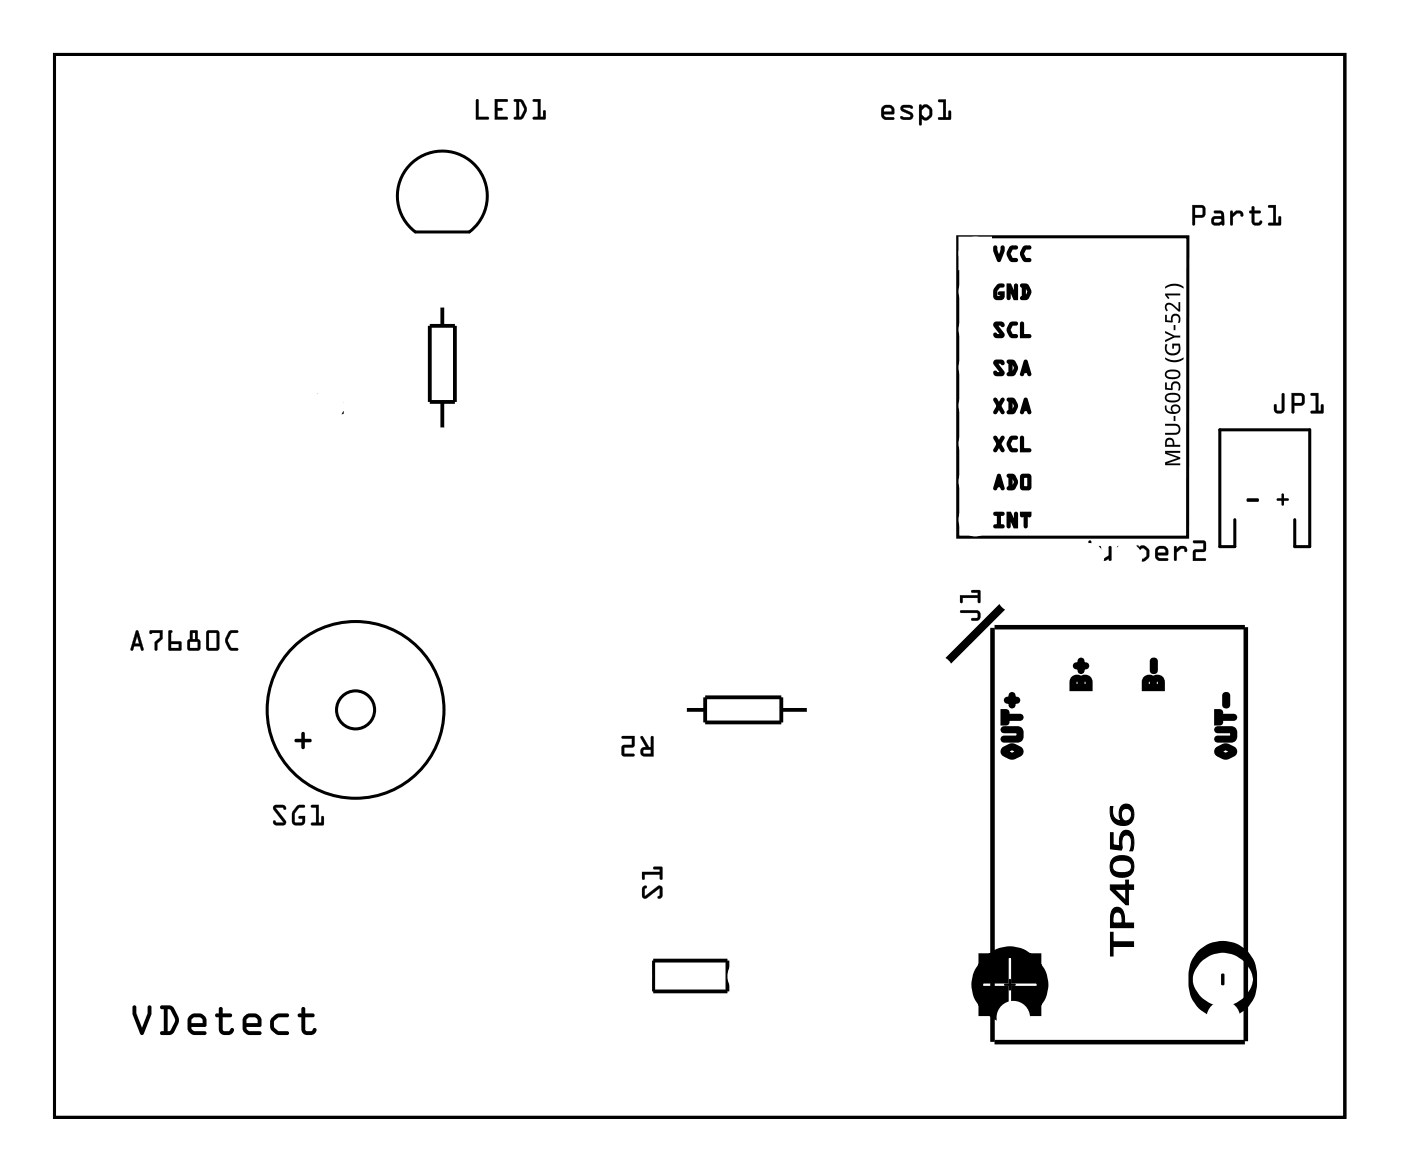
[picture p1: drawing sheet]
<svg xmlns="http://www.w3.org/2000/svg" width="93mm" height="78mm" viewBox="0 0 93 78" stroke-linecap="round" stroke-linejoin="round" font-family="sans-serif">
<g fill="none" stroke="#000" stroke-width=".2">
<path d="M3.6 3.6h86.1v71h-86.1zM27.6 10.8a3 3 0 0 1 4.3 .4 3 3 0 0 1-.6 4.3h-3.6a3 3 0 0 1-.1-4.7zM63.9 15.8h15.4l-.1 20.1h-15.3zM82.4 34.7v1.8h-1v-7.8h6v7.8h-1v-1.8"/>
<circle cx="23.7" cy="47.4" r="1.27"/>
<circle cx="23.7" cy="47.4" r="5.9"/>
</g>
<g fill="#000">
<path d="M83.2 33.3h.7l.1 .1-.1 .1h-.6h-.1zM85.2 33.3h.3v-.3l.1-.1 .1 .1v.3h.3v.1h-.3v.3l-.1 .1-.1-.1v-.3h-.3zM19.7 49.4l.4-.1v-.3a.12 .12 0 0 1 .1-.1 .12 .12 0 0 1 .1 .1v.3h.4a.12 .12 0 0 1 .1 .1 .12 .12 0 0 1-.1 .2h-.4v.3a.12 .12 0 0 1-.1 .1 .12 .12 0 0 1-.1-.1v-.3h-.4zM67 65.7h.3l.1-.3 .1 .3h.3l-.3 .1-.1 .3-.1-.3h-.3zM81.5 65l.2 .1v.6l-.1 .1-.1-.1z"/>
<path d="M3.6 3.6h86.1v71h-86.1zM3.6 3.6v71h86.1v-71z"/>
<path d="M31.8 6.6l.1 .1v1.1h.7v.1v.1h-.8zM31.8 6.7v1.3h.8v-.2h-.7v-1.1zM33 6.6h.8a.1 .1 0 0 1 .1 .1 .1 .1 0 0 1-.1 .1h-.6v.4h.3a.1 .1 0 0 1 .1 .1 .1 .1 0 0 1-.1 .1h-.3v.4h.6a.1 .1 0 0 1 .1 .1 .1 .1 0 0 1-.1 .1h-.8zM33 6.6v1.4h.9l-.1-.2h-.6v-.4h.3v-.1l-.3-.1v-.4h.6l.1-.2zM34.3 6.6l.5 .1 .4 .5-.1 .3-.2 .4-.1 .1-.5-.1v-.1h.2v-1h-.2zM34.3 6.7v.1h.2v1h-.2v.2l.5-.1 .3-.4v-.4l-.3-.4zM34.6 6.8v1h.1l.3-.5-.2-.5zM34.6 6.8h.2l.2 .5-.3 .5h-.1zM35.6 6.6h.5v1.2h.1v-.4h.2v.6l-.9-.1 .1-.1h.3v-1h-.3zM35.6 6.7v.1h.3v1h-.3v.2h.8v-.6h-.1l-.1 .4h-.1v-1.2z"/>
<path d="M31.8 6.6l.1 .1v1.1h.7v.2h-.8zM33 6.6l.9 .1-.1 .1h-.6v.4h.3v.1v.1h-.3v.4h.6v.2h-.8zM34.3 6.6l.5 .1a.8 .8 0 0 1 .1 1.1l-.1 .2-.5-.1v-.1h.2v-1h-.2zM34.6 6.8v1h.1l.3-.5-.2-.5zM35.6 6.6h.5v1.2h.1v-.4h.2v.6l-.8-.1v-.1h.3v-1h-.3z"/>
<path d="M58.9 7.1l.2-.1h.3l.2 .1 .1 .2v.3h-.7l.1 .2h.5l.1 .2h-.6l-.2-.1-.1-.2zM58.9 7.1l-.1 .6 .1 .2 .2 .1h.5v-.2h-.5l-.1-.1v-.1h.6l.1-.3-.1-.2-.5-.1zM59 7.3v.2h.5l-.1-.3zM59 7.3l.4-.1 .1 .3h-.5zM60.1 7.1l.1-.1a.71 .71 0 0 1 .7 .1 .09 .09 0 0 1 0 .1 .09 .09 0 0 1-.1 0h-.5l.6 .4a.26 .26 0 0 1 0 .3 .26 .26 0 0 1-.2 .1h-.5l-.1-.1v-.1h.6l.1-.1-.6-.3-.1-.2zM60.2 7.1l-.1 .1 .1 .2 .6 .3-.1 .1h-.6v.1l.2 .1 .5-.1 .1-.2v-.1l-.6-.4h.4l.1 .1 .1-.2-.2-.1zM61.3 7h.2v.1l.2-.1h.2l.2 .2 .1 .2a.5 .5 0 0 1-.2 .6h-.3l-.2-.1v.4a.09 .09 0 0 1-.1 .1 .09 .09 0 0 1-.1-.1zM61.4 7l-.1 1.3 .1 .1 .1-.1v-.4l.2 .1h.3l.2-.2v-.4v-.2l-.3-.2h-.2l-.2 .1v-.1zM61.7 7.2l-.2 .2v.2l.3 .2 .2-.2v-.2l-.2-.2zM61.7 7.2l.1-.1 .2 .3v.3l-.2 .2-.3-.3v-.2zM62.6 6.7l.5-.1v1.2h.2v-.4h.1l.1 .1-.1 .5h-.8v-.2h.3v-1h-.3zM62.6 6.7v.1h.3v1h-.3v.2h.8v-.6h-.1v.4h-.2v-1.2z"/>
<path d="M58.9 7.1l.2-.1h.3l.2 .1 .1 .2-.1 .3-.6 .1 .1 .1h.5v.2h-.5l-.2-.1-.1-.2zM59 7.3v.2h.5l-.1-.3zM60.2 7.1l.5-.1 .2 .1a.12 .12 0 0 1-.1 .2 .12 .12 0 0 1-.1-.1h-.4l.5 .3a.27 .27 0 0 1 .1 .3 .27 .27 0 0 1-.2 .2h-.5l-.1-.1v-.1h.6l.1-.1-.6-.3-.1-.2zM61.4 7h.1v.1l.2-.1h.2l.3 .3a.54 .54 0 0 1-.4 .7l-.3-.1v.4h-.2zM61.7 7.2l-.2 .2v.2l.3 .3 .2-.2v-.3l-.2-.2zM62.6 6.7l.5-.1v1.2h.2v-.4h.1v.6l-.8-.1v-.1h.3v-1h-.3z"/>
<path d="M66.3 16.4l.1 .1-.1-.1h.1v.1v-.1l.1 .1 .1 .2h-.1l.2 .5h-.1l.2-.5v-.2l.1-.1v.1v-.1l.1 .1v.3l-.3 .7-.2-.1-.2-.6zM66.4 16.5v.2l.3 .7h-.1h.1h-.1l.3-.7h.1h-.1v-.2v.2l-.2 .7-.3-.7zM67.4 16.5l.2-.1v.1v-.1h.2v.1v-.1a.14 .14 0 0 1 .1 .1 .14 .14 0 0 1-.1 .2h-.2l-.1 .2h-.1h.1l-.1 .1h.1l.1 .2h.2a.14 .14 0 0 1 .1 .2 .14 .14 0 0 1-.1 .1h-.4l-.2-.4h.1h-.1v-.2l.1-.4 .1 .1zM67.5 16.5h.4l-.4 .1-.2 .3v-.1l.2 .5v.1v-.1l.3 .1v-.1l-.3 .1-.1-.1h.1h-.1l-.1-.3v-.2l.1-.2h.1h-.1zM68.3 16.5l.2-.1v.1v-.1h.2v.1v-.1l.1 .1v.1l-.3 .1-.2 .2v.1l.2 .2h.2a.14 .14 0 0 1 .1 .2 .14 .14 0 0 1-.1 .1h-.4l.1-.1h-.1v-.1l-.1 .1-.1-.3h.1h-.1v-.2l.1-.4 .1 .1zM68.4 16.5h.3l-.3 .1-.2 .3v-.1v.2l.2 .3 .3 .1h-.3l-.1-.1h.1h-.1l-.1-.3v-.2l.1-.2h.1h-.1z"/>
<path d="M66.5 19l.4-.1a.14 .14 0 0 1 .1 .2 .14 .14 0 0 1-.1 .1h-.2l-.1 .2h-.1h.1l-.1 .4h.3v-.2v.1h-.1l-.1-.1 .1-.2h.3v.4a.42 .42 0 0 1-.3 .3 .42 .42 0 0 1-.4-.2v-.6v-.1l.1 .1-.1-.1zM66.6 19.1l-.2 .3v.4l.4 .1 .1-.4h.1v.1h-.3h.2l-.1 .3h-.3l-.1-.1v-.5l.2-.2 .1 .1v-.1l.2-.1zM67.2 18.9h.3l.3 .8h-.1v-.7l.1-.1 .1 .1v1h-.3l-.3-.7 .1-.1v.7a.14 .14 0 0 1-.1 .1 .14 .14 0 0 1-.1-.1zM67.2 19h.1v.9h.1h-.1v-.7h.1l.4 .7-.1 .1v-.1h.2v.1h-.1v-1v.7l-.1 .1-.4-.8h.1v.1h-.2zM68.1 19h.5l.2 .3v.3l-.3 .4h-.3h-.1v-.2h.1h.1h-.1v-.7h.1a.12 .12 0 0 1-.2 0 .12 .12 0 0 1 0-.1zM68.2 19h.1v.9h-.1h.3l.2-.3h-.1l.1-.2-.2-.3v-.1v.1zM68.4 19.1h.1v.7h-.1l.2-.4h-.1zM68.3 19l.2 .1 .2 .3-.2 .4h.1l-.2 .1h-.1z"/>
<path d="M66.4 16.5h.1l.2 .7 .1-.7h.2v.2l-.3 .7h-.1l-.2-.7zM67.4 16.5h.5l-.1 .1h-.3l-.1 .3 .1 .4h.3v.1a.44 .44 0 0 1-.6-.5zM68.3 16.5h.4v.1h-.3l-.1 .3 .1 .4h.3v.1a.44 .44 0 0 1-.6-.5z"/>
<path d="M66.6 19.1l.1-.1 .3 .1h-.3l-.2 .3v.4h.3v-.2h-.1l.3-.1v.3l-.2 .2h-.3l-.1-.2a.66 .66 0 0 1 .2-.7zM67.2 19h.2l.3 .7v-.6l.2-.1v1h-.2l-.3-.8v.7h-.2zM68.2 19h.3a.56 .56 0 0 1 .1 .9l-.1 .1-.4-.1 .2-.1v-.7h-.1zM68.4 19.1v.7l.2-.3-.1-.3z"/>
<path d="M79.6 13.7h.7l.1 .3v.5h-.7v.5a.1 .1 0 0 1 0 .1 .1 .1 0 0 1-.1-.1zM79.6 13.7v1.3h.1v-.5h.7v-.5l-.1-.3zM79.7 13.9v.5l.5-.1v-.4zM79.7 13.9h.5v.4l-.5 .1zM81 14.1h.5l.2 .1v.8h-.2l-.4 .1-.2-.1-.1-.2 .1-.3 .6-.1-.1-.2h-.4zM81 14.1l.1 .1 .4 .1v.2l-.4-.1a.31 .31 0 0 0-.3 .3 .31 .31 0 0 0 .3 .3h.4h.2v-.7l-.2-.2zM81 14.6l.1 .3 .4-.1v-.2zM81 14.6h.5v.2l-.2 .1h-.2zM82.1 14.1h.1l.1 .2 .2-.2h.3l.2 .2-.1 .1-.1 .1v-.2l-.2-.1-.3 .3v.5a.09 .09 0 0 1-.1 .1 .09 .09 0 0 1-.1-.1zM82.1 14.1v.9h.2v-.5l.3-.3h.1l.1 .2h.1a.27 .27 0 0 0-.2-.3h-.2l-.2 .2-.1-.2zM83.5 13.8h.2v.3h.3a.1 .1 0 0 1 .1 .1 .1 .1 0 0 1-.1 0h-.3v.6l.3 .1 .1-.2h.1a.21 .21 0 0 1 0 .3 .21 .21 0 0 1-.2 .1l-.3-.1-.2-.1v-.7h-.2l.2-.1zM83.6 13.8l-.1 .3-.1 .1h.1v.6a.39 .39 0 0 0 .6 .2l.1-.2v-.1l-.2 .2h-.3v-.1v-.6h.3l.1-.1h-.4v-.3zM84.6 13.7h.5v1.2h.2v-.4l.1-.1 .1 .1-.1 .6-.8-.1 .1-.1h.3v-1h-.3zM84.6 13.7v.1l.4 .1v1h-.3l-.1 .1h.9l-.1-.6-.1 .1v.4h-.2v-1.2z"/>
<path d="M79.6 13.7h.7l.1 .3v.5h-.7v.5v.1l-.1-.1zM79.7 13.9v.5l.5-.1v-.4zM81 14.1h.5l.2 .2v.7h-.2l-.4 .1a.31 .31 0 0 1-.3-.4 .31 .31 0 0 1 .3-.3h.4v-.1l-.4-.1zM81 14.6l.1 .3h.2l.2-.1v-.2zM82.1 14.1h.1l.1 .2 .2-.2a.33 .33 0 0 1 .3 0 .33 .33 0 0 1 .2 .3 .12 .12 0 0 1-.2 0 .12 .12 0 0 1 0-.1l-.2-.1-.3 .3v.5h-.2zM83.5 13.8h.2v.3h.4v.1h-.4v.7h.3l.1-.2 .1 .1a.35 .35 0 0 1-.3 .3 .35 .35 0 0 1-.4-.3v-.6h-.1l.1-.1zM84.6 13.7h.5v1.2h.2v-.4l.1-.1v.6h-.8l.1-.1h.3v-1h-.3z"/>
<path d="M22.4 26.3h.2l.4 .7h.1v-.7h.1l.1 .1v1.2h-.6a.31 .31 0 0 1-.3-.3 .31 .31 0 0 1 .4-.3zM22.6 27.2v.3h.5v-.3zM21.2 26.3h.8v.2h-.3v1h.3v.1h-.5v-1.1h-.2v.3l-.1 .1z"/>
<path d="M22.4 26.3h.2l.4 .7h.1v-.6a.1 .1 0 0 1 .1-.1 .1 .1 0 0 1 .1 .1v1.3h-.6a.32 .32 0 0 1-.3-.4 .32 .32 0 0 1 .4-.3l-.4-.6zM22.4 26.3l.4 .7h-.2l-.2 .2 .1 .4h.8v-1.3h-.2v.7h-.1l-.4-.7zM22.6 27.2v.2l.5 .1v-.3zM22.6 27.2h.5v.3h-.5zM21.2 26.3h.8v.2h-.3v1h.2a.1 .1 0 0 1 .1 .1 .1 .1 0 0 1-.1 .1h-.4v-1.2h-.2v.4h-.1zM21.2 26.3v.6l.1-.1v-.4h.2v1.2h.5v-.1h-.3v-1.1h.3v-.1z"/>
<path d="M66.6 31.7h.2h-.1h.1l.2 .9a.14 .14 0 0 1-.1 .1 .14 .14 0 0 1-.1-.1l-.1-.1h.1h-.3h.1l-.1 .2-.2-.1zM66.6 31.7l.1 .1-.3 .8h-.1h.2h-.1l.1-.2h.4v.3l.1-.1h-.1l-.2-.8zM66.6 32h.1l-.1 .4v-.1h.2l-.1 .1zM66.7 31.7l.2 .7h-.4zM67.2 31.7h.5h-.1h.1l.1 .1h-.1h.1l.1 .4-.1 .4h-.1v.1h-.4a.14 .14 0 0 1-.1-.1 .14 .14 0 0 1 .2-.1h-.1v-.7h.1a.12 .12 0 0 1-.2 0 .12 .12 0 0 1 0-.1zM67.3 31.7h.1v.9h-.1h.3l.2-.3 .1-.1-.1-.1-.2-.3h-.3v-.1v.1zM67.5 31.8h.1v.7h-.1l.1-.3 .1 .1-.1-.1 .1-.1h-.1zM67.4 31.7h.1v.1v-.1l.1 .1 .2 .3-.1 .4h-.1h.1l-.2 .1h-.1zM68.1 31.7l.5-.1 .2 .1v.8l-.1 .2h-.4l-.2-.1zM68.2 31.8v.8h.4l.1-.8zM68.3 31.8v.7h.3h-.1v-.7h.1v.1h-.3zM68.2 31.7h.5v.9h-.5z"/>
<path d="M66.3 21.5h.6l.1 .2a.14 .14 0 0 1-.1 .1 .14 .14 0 0 1-.1-.1h-.3v-.1l.5 .6-.1 .1 .1-.1a.22 .22 0 0 1 0 .3 .22 .22 0 0 1-.2 .1h-.4l-.1-.2v-.1h.1h-.1l.1-.1 .1 .1v.1v-.1l.3 .1-.5-.6zM66.4 21.6h.4l.1 .1v.1l-.1-.2-.4 .1v.1v-.1l.5 .7-.4 .1-.1-.2v.2h.5v-.1h.1l-.6-.7zM67.4 21.6l.4-.1a.14 .14 0 0 1 .1 .1 .14 .14 0 0 1-.1 .1h-.2l-.1 .3h-.1h.1l-.1 .1h.1l.1 .2h.2a.14 .14 0 0 1 .1 .1 .14 .14 0 0 1-.1 .2l-.4-.1-.2-.3h.1h-.1v-.3l.1-.3h.1zM67.5 21.6h.4h-.4l-.2 .3 .2 .5 .3 .1v-.1h-.3h-.1l.1-.1-.1 .1-.1-.3v-.2l.1-.2h.1h-.1zM68.1 21.5h.2v.1v.8v-.1h.4a.14 .14 0 0 1 .1 .1 .14 .14 0 0 1-.1 .2h-.6zM68.2 21.6v.9h-.1v-.1l.6 .1h-.5z"/>
<path d="M66.3 24.1l.6-.1 .1 .2a.14 .14 0 0 1-.1 .2 .14 .14 0 0 1-.1-.2v.1l-.3-.1 .5 .6h-.1h.1a.22 .22 0 0 1 0 .2 .22 .22 0 0 1-.2 .1h-.4l-.1-.1v-.1h.1l-.1-.1 .1-.1 .1 .1v.1v-.1l.3 .1v.1l-.5-.6zM66.4 24.2h.5h-.1h.1h-.1h-.3l-.1 .1 .5 .6v.1h-.4l-.1-.1v.1h.5v-.1h.1l-.6-.6zM67.2 24h.5l-.1 .1 .1-.1 .1 .2h-.1h.1l.1 .4-.1 .4-.1-.1v.1l-.4 .1a.14 .14 0 0 1-.1-.2 .14 .14 0 0 1 .2-.1l-.1 .1v-.7h.1a.12 .12 0 0 1-.2 0 .12 .12 0 0 1 0-.2zM67.3 24.1h.1v.9h-.1h.3l.2-.3 .1-.1-.1-.1v-.1v.1l-.2-.3zM67.5 24.2h.1v.7l-.1-.1 .1-.2h.1h-.1l.1-.1h-.1zM67.4 24.1l.2 .1 .2 .3-.1 .4h-.1h.1l-.2 .1h-.1zM68.4 24l.2 .1h-.1h.1l.2 .9a.14 .14 0 0 1-.1 .1 .14 .14 0 0 1-.1-.1l-.1-.1 .1-.1v.1h-.3v-.1l.1 .1-.1 .1a.14 .14 0 0 1-.1 .1 .14 .14 0 0 1-.1-.1l.2-.9 .1-.1v.1zM68.4 24.1h.1l-.3 .9h-.1h.2h-.1v-.2h.4l.1 .2h.1h-.1l-.2-.9zM68.4 24.4h.1l-.1 .3h-.1v-.1h.2v.1zM68.4 24.1l.2 .7h-.4z"/>
<path d="M66.3 26.6h.2l.2 .3v.1l-.1-.1 .2-.3a.14 .14 0 0 1 .2 0 .14 .14 0 0 1 0 .2l-.2 .3h-.1h.1l.2 .4a.14 .14 0 0 1 0 .1 .14 .14 0 0 1-.2 0l-.2-.3 .1-.1v.1l-.2 .3-.1 .1-.1-.1 .2-.5h.1h-.1l-.2-.3zM66.4 26.7l.3 .4-.3 .4 .1 .1-.1-.1 .3-.4 .2 .4-.1 .1 .2-.1h-.1l-.3-.4 .3-.4h.1h-.2h.1l-.2 .4-.3-.4h.1zM67.2 26.6h.5l-.1 .1 .1-.1v.1h.1l.1 .2v.4l-.3 .4h-.3l-.1-.1 .1-.2v.1l.1-.1v.1h-.1v-.8h.1a.12 .12 0 0 1-.2 .1 .12 .12 0 0 1 0-.2zM67.3 26.7h.1v.8h-.1h.3v.1l.2-.4 .1-.1-.1-.1-.2-.3zM67.5 26.7h.1v.8l-.1-.1v.1l.2-.5-.1 .1zM67.4 26.7h.2l.2 .3-.1 .5-.1-.1 .1 .1h-.2h-.1zM68.4 26.6h.2l-.1 .1 .1-.1 .2 .9a.14 .14 0 0 1-.1 .2 .14 .14 0 0 1-.1-.1l-.1-.2h.1v.1h-.3v-.1h.1l-.1 .2a.14 .14 0 0 1-.1 .1 .14 .14 0 0 1-.1-.2l.2-.9h.1zM68.4 26.7h.1l-.3 .8h-.1h.2h-.1v-.2h.4l.1 .3 .1-.1h-.1l-.2-.8zM68.4 26.9h.1l-.1 .4h-.1v-.1h.2v.1zM68.4 26.6l.2 .7h-.4z"/>
<path d="M66.3 29.1l.2 .1 .2 .3h-.1l.2-.3a.14 .14 0 0 1 .2-.1 .14 .14 0 0 1 0 .2l-.2 .4-.1-.1h.1l.2 .4a.14 .14 0 0 1 0 .2 .14 .14 0 0 1-.2-.1l-.2-.3h.1l-.2 .3-.1 .1-.1-.1 .2-.5h.1l-.1 .1-.2-.4zM66.4 29.3v-.1l.3 .4-.3 .5v-.1l.1 .1h-.1l.3-.5 .2 .5h-.1l.2-.1-.1 .1-.3-.5 .3-.4 .1 .1-.2-.1h.1l-.2 .5-.3-.5h.1zM67.4 29.2l.4-.1a.14 .14 0 0 1 .1 .1 .14 .14 0 0 1-.1 .2h-.2l-.1 .2h-.1h.1l-.1 .1h.1l.1 .2h.2a.14 .14 0 0 1 .1 .2 .14 .14 0 0 1-.1 .1h-.4l-.2-.4h.1h-.1v-.2l.1-.4 .1 .1zM67.5 29.2h.4l-.4 .1-.2 .3v-.1l.2 .5 .3 .1v-.1l-.3 .1-.1-.1h.1h-.1l-.1-.3v-.2l.1-.2h.1h-.1zM68.1 29.1h.2v.1v.8v-.1h.4a.14 .14 0 0 1 .1 .2 .14 .14 0 0 1-.1 .1h-.6zM68.2 29.2v.9h-.1v-.1l.6 .1h-.5z"/>
<path d="M66.3 34.2h.6a.14 .14 0 0 1 .1 .1 .14 .14 0 0 1-.1 .1h-.2h.1v.7h-.1v-.1h.2v.1l.1-.1v.1v.1l-.6 .1-.1-.3h.3v.1h-.1v-.7h.1h-.2zM66.4 34.3h.3v.9h-.3h.5h-.3v-.9h.3h-.5v.1zM67.2 34.2h.3l.3 .8h-.1v-.7l.1-.1 .1 .1v1h-.3l-.3-.8h.1v.6a.14 .14 0 0 1-.1 .2 .14 .14 0 0 1-.1-.2zM67.2 34.2h.1v1v-.1h.1h-.1v-.6l.1-.1 .4 .8h-.1v-.1h.2v.1h-.1v-.9v.7h-.1l-.4-.7 .1-.1v.1h-.2zM68.1 34.2h.7v.2a.14 .14 0 0 1-.1 .1 .14 .14 0 0 1-.2-.1h.1h-.1h.1v.7a.14 .14 0 0 1-.2 .2 .14 .14 0 0 1-.1-.2v-.7h.1h-.1a.11 .11 0 0 1 0 .1 .11 .11 0 0 1-.2 0zM68.1 34.2h.1v.3v-.2h.3v.8l-.1-.8h.3v.2v-.3h.1v.1h-.7z"/>
<path d="M66.6 31.7h.1l.2 1-.1-.2h-.3v.1h-.1zM66.7 32l-.1 .3h.2zM67.3 31.7h.3a.56 .56 0 0 1 .1 .9l-.1 .1-.4-.1 .2-.1v-.7h-.1zM67.5 31.8v.7l.2-.3-.1-.3zM68.2 31.7h.4l.1 .1 .1 .7-.1 .2h-.4l-.2-.1zM68.3 31.8v.7h.3v-.7z"/>
<path d="M66.4 21.6l.4-.1 .2 .1-.1 .2-.1-.1h-.3l.5 .6-.1 .2h-.4l-.1-.1v-.1l.1 .1h.3l-.4-.6zM67.4 21.6h.5l-.1 .1h-.3l-.1 .3 .1 .4h.3v.1a.44 .44 0 0 1-.6-.5zM68.2 21.6h.1v.8h.4v.1h-.6z"/>
<path d="M66.4 24.1h.4l.2 .1-.1 .1-.1-.1h-.3l.5 .7-.1 .1h-.4l-.1-.1v-.1l.1 .1h.3l-.4-.6zM67.3 24.1h.3a.56 .56 0 0 1 .1 .8l-.1 .1h-.4l.2-.1v-.7h-.1zM67.5 24.2v.7l.2-.3-.1-.4zM68.4 24.1h.1l.2 .9-.1-.2h-.3l-.1 .2h-.1zM68.4 24.4l-.1 .3h.2z"/>
<path d="M66.4 26.6l.1 .1 .2 .3 .1-.3h.2l-.3 .4 .3 .4-.1 .1-.2-.4-.2 .4-.1-.1 .2-.4zM67.3 26.6l.3 .1a.56 .56 0 0 1 .1 .8l-.1 .1-.4-.1h.2v-.8h-.1zM67.5 26.7v.8l.2-.4-.1-.3zM68.4 26.6l.1 .1 .2 .9-.1-.2h-.3l-.1 .2-.1-.1zM68.4 26.9l-.1 .4h.2z"/>
<path d="M66.4 29.2h.1l.2 .3 .1-.3h.2l-.3 .4 .3 .4-.1 .1-.2-.3-.2 .3h-.1l.2-.5zM67.4 29.2h.5l-.1 .1h-.3l-.1 .3 .1 .4h.3v.1a.44 .44 0 0 1-.6-.5zM68.2 29.2h.1v.8h.4v.1h-.6z"/>
<path d="M66.4 34.3h.6l-.1 .1h-.2v.7h.2v.1h-.5v-.1h.2v-.7h-.2zM67.2 34.2h.2l.3 .8v-.7h.2v.9h-.2l-.3-.7v.6l-.2 .1zM68.1 34.2h.7l-.1 .3-.2-.1v.8l-.1-.1v-.7l-.2 .1z"/>
<path d="M72.7 36.1l.1 .1v1.1l-.1 .1h-.4l-.2-.1v-.4l.1-.1 .1 .1v.3h.3zM72.7 36.1l-.1 1.1-.3 .1-.1-.5-.1 .1v.3a.38 .38 0 0 0 .6 .2l.1-.2v-1zM73.3 36.5h.2v.7l.2 .1 .3-.2v-.6h.1v.9h-.1v-.1a.39 .39 0 0 1-.7-.1zM73.3 36.5v.7l.1 .2h.3l.3-.1v.1h.1v-.9h-.1v.6l-.3 .2-.2-.1v-.7zM74.6 36.5l.3-.1 .1 .1a.21 .21 0 0 1 .3 0 .21 .21 0 0 1 .1 .2v.7h-.1l-.1-.8-.1 .1-.1 .7h-.1v-.8l-.2 .1v.7a.1 .1 0 0 1-.1 .1 .1 .1 0 0 1-.1-.1zM74.6 36.5v.9h.1v-.7l.1-.1 .1 .8h.2v-.7l.1-.1 .1 .8h.1l-.1-.9zM75.8 36.4h.2v.2l.2-.2h.2l.2 .2 .1 .2a.5 .5 0 0 1-.3 .6l-.2 .1-.2-.1v.3a.1 .1 0 0 1-.1 .1 .1 .1 0 0 1-.1-.1zM75.8 36.5v1.2l.1 .1 .1-.1v-.4l.2 .2 .2-.1 .3-.2v-.4l-.3-.4h-.2l-.2 .2v-.2zM76.2 36.6l-.2 .2v.3l.3 .2 .2-.2v-.3l-.2-.2zM76.2 36.6h.1l.2 .2v.3l-.2 .2-.3-.2v-.3zM77.2 36.6l.2-.2 .3 .1 .2 .1 .1 .2-.1 .3h-.6l.1 .2h.5v.1l-.5 .1-.2-.2-.1-.2zM77.2 36.6l-.1 .5 .1 .3h.2h.5v-.1h-.5l-.2-.2h.7v-.3l-.1-.2-.4-.1zM77.3 36.7v.2h.5l-.1-.2zM77.3 36.7l.4-.1 .1 .3h-.6zM78.4 36.5h.1v.1l.2-.1a.33 .33 0 0 1 .4 0 .33 .33 0 0 1 .1 .3l-.1 .1-.1-.2-.2-.1-.3 .3v.5a.1 .1 0 0 1-.1 .1 .1 .1 0 0 1-.1-.1zM78.4 36.5v.9h.1v-.5l.3-.3 .2 .1 .1 .2 .1-.2-.2-.2h-.3l-.2 .2v-.2zM79.6 36.1h.7l.2 .1-.1 .6-.6 .1v.4h.6a.1 .1 0 0 1 .1 .1 .1 .1 0 0 1-.1 .1h-.8l.1-.8h.6v-.4h-.6zM79.6 36.1l.1 .1 .6 .1v.4h-.6l-.1 .7h.8v-.1h-.6v-.5h.6v-.7z"/>
<path d="M72.7 36.1l.1 .1v1a.36 .36 0 0 1-.3 .3 .36 .36 0 0 1-.4-.3v-.3l.1-.1 .1 .1v.3h.3zM73.3 36.5h.2v.7l.1 .1 .4-.2v-.6h.1v.9h-.1v-.1a.38 .38 0 0 1-.4 .2 .38 .38 0 0 1-.3-.3zM74.6 36.5h.7l.1 .9h-.1l-.1-.8-.1 .1v.7h-.2v-.8l-.2 .1v.7h-.1zM75.8 36.4h.2v.2l.2-.2h.2l.3 .3a.54 .54 0 0 1-.4 .8l-.3-.1v.4h-.2zM76.2 36.6l-.2 .2v.3l.3 .2 .2-.2v-.3l-.2-.2zM77.2 36.6l.2-.1h.3l.2 .1v.2v.3h-.6l.1 .2h.5v.1h-.5l-.2-.1-.1-.2zM77.3 36.7v.2h.5l-.1-.3zM78.4 36.5h.1v.1l.2-.1a.33 .33 0 0 1 .4 0 .33 .33 0 0 1 .1 .3 .12 .12 0 0 1-.2 0 .12 .12 0 0 1 0-.1l-.2-.1-.3 .3v.5h-.1zM79.6 36.1h.7l.2 .1-.1 .6-.6 .1v.4h.6v.1h-.8l.1-.7h.6v-.4h-.6z"/>
<path d="M77.7 30.1h1.1v.1h-.9l.9 .3v.1l-.9 .3h.9v.2h-1.1v-.2l.9-.3-.9-.3zM77.8 29.3l.1-.1a.35 .35 0 0 1 .4 .1 .35 .35 0 0 1 .1 .4h.4v.1h-1.1zM77.9 29.4v.3h.4l-.1-.1a.2 .2 0 0 0-.1-.2 .2 .2 0 0 0-.2 0zM77.7 28.3h.7a.37 .37 0 0 1 .4 .4 .37 .37 0 0 1-.4 .3h-.7v-.1h.7a.24 .24 0 0 0 .3-.2 .24 .24 0 0 0-.3-.3h-.7zM78.3 27.8h.1v.3h-.1zM77.7 27.1h.2a.32 .32 0 0 0 0 .3 .32 .32 0 0 0 .3 .1 .32 .32 0 0 1 .1-.5 .32 .32 0 0 1 .5 .2 .32 .32 0 0 1-.3 .4 .52 .52 0 0 1-.5 0 .52 .52 0 0 1-.3-.5zM78.2 27.3a.25 .25 0 0 0 .5 0 .25 .25 0 0 0-.5 0zM77.8 26.4l.2-.2a.48 .48 0 0 1 .8 .4 .66 .66 0 0 1-1.1 0zM77.9 26.4a.21 .21 0 0 0 0 .3 .21 .21 0 0 0 .3 0 .24 .24 0 0 0 .4 0 .24 .24 0 0 0 0-.3h-.4zM77.7 25.5h.2v.4h.2a.35 .35 0 0 1 .5-.4 .35 .35 0 0 1 .1 .6h-.1a.24 .24 0 0 0 0-.4 .24 .24 0 0 0-.4 .2v.1h-.5zM77.8 24.8l.2-.1a.48 .48 0 0 1 .8 .4 .66 .66 0 0 1-1.1 0zM77.9 24.9a.21 .21 0 0 0 0 .2 .21 .21 0 0 0 .3 .1 .24 .24 0 0 0 .4 0 .24 .24 0 0 0 0-.3l-.4-.1zM77.7 23.9a1.06 1.06 0 0 0 1.3 0 .55 .55 0 0 1-.6 .3h-.1a.53 .53 0 0 1-.6-.3zM77.8 23h.1a.4 .4 0 0 0 .3 .6 .4 .4 0 0 0 .4-.5h-.3v.2h-.1v-.4h.5a.53 .53 0 0 1-.4 .8 .53 .53 0 0 1-.5-.7zM77.7 22.1l.7 .3h.4v.1h-.4l-.7 .3v-.1l.6-.2-.6-.3zM78.3 21.7h.1v.3h-.1zM77.7 21h.2v.4h.2a.35 .35 0 0 1 .5-.4 .35 .35 0 0 1 .1 .6h-.1a.25 .25 0 0 0 0-.5 .25 .25 0 0 0-.4 .3v.1h-.5zM77.8 20.3h.4l.4 .3v-.4h.2v.6h-.2l-.3-.3a.24 .24 0 0 0-.2-.2 .24 .24 0 0 0-.3 .3l.1 .1-.1 .1-.1-.3zM77.7 19.6h1.1v.1h-.9l.1 .2v.1zM77.7 19.2a1.01 1.01 0 0 1 1.3 0v.1l-.2-.1a1.07 1.07 0 0 0-1.1 .1z"/>
<path d="M77.7 30.1h1.1v.1h-.9l.9 .3v.1l-.9 .4 .9-.1v.2h-1.1v-.2l.9-.3-.9-.3zM77.7 30.1v.2l.9 .3-.9 .3v.2h1.1v-.2l-.9 .1 .9-.4v-.1l-.9-.3h.9v-.1zM77.8 29.3l.2-.1 .2 .1 .1 .1 .1 .3h.4v.1h-1.1zM77.8 29.3l-.1 .5h1.1v-.1h-.4l-.1-.3a.32 .32 0 0 0-.5-.1zM77.9 29.4v.3h.4l-.1-.2a.2 .2 0 0 0-.3-.1zM77.9 29.4h.3l.1 .3h-.4zM77.7 28.3h.8l.2 .1a.37 .37 0 0 1 .1 .4 .37 .37 0 0 1-.4 .2h-.7v-.1h.8l.1-.1v-.3l-.9-.1zM77.7 28.3v.1h.8l.2 .3-.2 .2h-.8v.1h.8l.2-.1 .1-.3-.2-.3zM78.3 27.8h.1v.3h-.1zM78.3 27.8v.3h.1v-.3zM77.7 27.1h.2v.3l.3 .1-.1-.2 .1-.2 .2-.1h.2a.35 .35 0 0 1 .1 .5 .35 .35 0 0 1-.5 .1l-.4-.1zM77.7 27.1l.1 .3 .1 .1 .4 .1 .4-.1 .1-.2-.1-.2a.31 .31 0 0 0-.5-.1 .31 .31 0 0 0 0 .5l-.3-.1v-.3zM78.2 27.3a.25 .25 0 0 0 .5 0 .25 .25 0 0 0-.5 0zM78.2 27.3a.25 .25 0 0 1 .5 0 .25 .25 0 0 1-.5 0zM77.8 26.4l.2-.2a.7 .7 0 0 1 .7 .2 .29 .29 0 0 1-.1 .4l-.1 .1a.48 .48 0 0 1-.8-.4zM77.8 26.4l-.1 .2 .2 .2 .6 .1 .3-.3-.1-.2-.1-.1-.5-.1zM77.9 26.4a.21 .21 0 0 0 0 .3 .21 .21 0 0 0 .3 0h.4v-.2l-.3-.1zM77.9 26.4h.5a.21 .21 0 0 1 .3 .2 .21 .21 0 0 1-.4 .1h-.4zM77.7 25.5h.2v.4h.2l.1-.2 .1-.2h.2l.2 .1a.3 .3 0 0 1-.1 .5v-.4a.22 .22 0 0 0-.3-.1 .22 .22 0 0 0 0 .3l-.1 .2-.5-.1zM77.7 25.5v.5h.5l.1-.3 .1-.1 .2 .1v.4h.1v-.4a.32 .32 0 0 0-.4-.2 .32 .32 0 0 0-.2 .4h-.2v-.4zM77.8 24.8l.2-.1a.7 .7 0 0 1 .7 .1 .29 .29 0 0 1-.1 .5l-.7-.1-.2-.1zM77.8 24.8a.35 .35 0 0 0 0 .4 .35 .35 0 0 0 .4 .1l.5-.1 .1-.2-.1-.2-.5-.1zM77.9 24.9a.21 .21 0 0 0 0 .2 .21 .21 0 0 0 .3 .1l.4-.1v-.2l-.3-.1zM77.9 24.9l.5-.1a.21 .21 0 0 1 .3 .3 .21 .21 0 0 1-.4 .1l-.4-.1zM77.7 23.9l.7 .2 .6-.2a.64 .64 0 0 1-.9 .3l-.4-.2zM77.7 23.9l.1 .1 .4 .2 .6-.1 .2-.1v-.1l-.2 .1a1.07 1.07 0 0 1-1.1-.1zM77.8 23h.1l-.1 .2 .1 .3 .3 .1 .3-.1 .2-.3-.1-.1h-.3v.2h-.1v-.4h.5a.54 .54 0 0 1-.1 .7 .54 .54 0 0 1-.7 0l-.2-.3zM77.8 23a.53 .53 0 0 0 .2 .7h.6l.2-.3-.1-.5h-.5v.4h.1v-.2h.3a.4 .4 0 0 1-.1 .4 .4 .4 0 0 1-.4 .1 .33 .33 0 0 1-.3-.4l.1-.2zM77.7 22.1l.7 .3h.4v.1h-.4l-.7 .3v-.1l.6-.2-.6-.3zM77.7 22.1v.1l.6 .3-.6 .2v.1l.7-.3h.4v-.1h-.4zM78.3 21.7h.1v.3h-.1zM78.3 21.7v.3h.1v-.3zM77.7 21h.2v.4h.2l.1-.3 .1-.1h.2h.2a.3 .3 0 0 1-.1 .6l.1-.3-.2-.2a.28 .28 0 0 0-.2 .4h-.1h-.5zM77.7 21v.5h.5l.1-.3 .1-.1 .2 .1v.4h.1v-.4l-.1-.2a.33 .33 0 0 0-.4 0 .33 .33 0 0 0-.1 .4h-.2v-.4zM77.8 20.3h.4l.4 .3v-.4h.2v.6l-.8-.5-.2 .1 .1 .3-.1 .1-.1-.3zM77.8 20.3l-.1 .2 .1 .3 .1-.1-.1-.3 .2-.1 .8 .5v-.6h-.2v.4l-.4-.3zM77.7 19.6h1.1v.1h-.9l.1 .2v.1zM77.7 19.6l.3 .4v-.1l-.1-.2h.9v-.1zM77.7 19.2l.4-.2h.5a.33 .33 0 0 1 .4 .3l-.6-.2h-.4l-.3 .2zM77.7 19.2v.1a1.06 1.06 0 0 1 1.3 0v-.1l-.2-.1a1.04 1.04 0 0 0-1.1 .1z"/>
<path d="M83.2 33.3h.7l.1 .1-.1 .1h-.6h-.1zM83.2 33.3l.1 .2h.6l.1-.1-.1-.1z"/>
<path d="M85.5 26.3h.2v1.1l-.2 .2h-.3l-.2-.2v-.4h.1h.1v.4h.3zM85.6 26.3l-.1 1.1h-.3l-.1-.4h-.1v.3a.38 .38 0 0 0 .6 .2l.1-.2v-1zM86.2 26.2l.7 .1 .2 .2-.1 .5-.6 .1v.4a.1 .1 0 0 1-.1 .1 .1 .1 0 0 1-.1-.1zM86.2 26.2v1.3l.1 .1 .1-.1v-.4l.6-.1 .1-.5-.2-.2zM86.4 26.4v.5h.5v-.5zM86.4 26.4h.5v.5h-.5zM87.5 26.3l.5-.1v1.2h.1v-.4h.2v.1v.5h-.9l.1-.2h.3v-1h-.3zM87.5 26.3v.1h.3v1h-.3v.2h.8v-.6h-.1v.4h-.2v-1.2z"/>
<path d="M85.6 26.3h.1v1a.36 .36 0 0 1-.3 .3 .36 .36 0 0 1-.4-.3v-.3h.1h.1v.4h.3zM86.2 26.2l.7 .1 .2 .2-.1 .5-.6 .1v.4l-.1 .1-.1-.1zM86.4 26.4v.5h.5v-.5zM87.5 26.3l.5-.1v1.2h.1v-.4h.2v.6h-.8v-.2h.3v-1h-.3z"/>
<path d="M85.2 33.3h.3v-.3l.1-.1 .1 .1v.3h.3v.1h-.3v.3l-.1 .1-.1-.1v-.3h-.3zM85.2 33.3v.1h.3v.3l.1 .1 .1-.1v-.3h.3v-.1h-.3v-.3l-.1-.1-.1 .1v.3z"/>
<path d="M9.1 42.1h.1l.4 1.3h-.1h-.1l-.1-.3h-.3l-.1 .3h-.2zM9.1 42.1l-.4 1.3h.2v-.3h.4l.1 .3h.1h.1l-.4-1.3zM9.1 42.5l-.1 .5h.3zM9.1 42.5l.2 .5h-.3zM10 42.1h.9l-.1 .6-.3 .3v.4a.1 .1 0 0 1-.1 .1 .1 .1 0 0 1-.1-.1v-.5l.4-.3v-.3h-.5h-.2zM10 42.1v.2l.7-.1v.4l-.4 .3v.5h.1l.1-.5 .3-.3v-.5zM11.3 42.1h.1a.09 .09 0 0 1 .1 .1 .09 .09 0 0 1-.1 .1v.5l.7 .1v.5h-.9zM11.3 42.1v1.3h.8v-.6h-.7v-.6h.1zM11.4 43v.3h.5v-.3zM11.4 43h.5v.3h-.5zM12.7 42.1h.5v.6l.2 .1v.5l-.1 .1-.6 .1-.2-.2v-.5l.2-.1zM12.7 42.1v.6l-.2 .1v.5l.2 .1h.6l.1-.1v-.5l-.2-.1v-.6zM12.7 42.8v.5h.5v-.5zM12.7 42.8h.5v.5h-.5zM12.9 42.3v.4h.1v-.4zM12.8 42.2h.2v.5h-.2zM13.8 42.1h.7l.1 .1v1.1l-.1 .1-.6 .1-.1-.2zM13.8 42.1v1.2l.1 .1h.7v-1.2l-.1-.1zM13.9 42.3v1h.6v-1zM13.9 42.2h.6v1.1h-.6zM15.3 42.2l.5-.1a.1 .1 0 0 1 .1 .1 .1 .1 0 0 1-.1 .1h-.4l-.2 .5 .2 .4 .4 .1 .1 .1h-.5l-.2-.1-.2-.5zM15.3 42.2l-.2 .4a.83 .83 0 0 0 .3 .8h.4h.1l-.1-.1h-.4l-.2-.4v-.2l.2-.4 .4-.1h.1l-.1-.1h-.3z"/>
<path d="M9.1 42.1h.1l.4 1.3h-.1h-.1l-.1-.3h-.3l-.1 .3h-.2zM9.1 42.5l-.1 .5h.3zM10 42.1h.8v.6l-.3 .3-.1 .4h-.1v-.5l.4-.3v-.3h-.7zM11.3 42.1h.2l-.1 .2v.5l.7 .1v.5h-.9zM11.4 43v.3h.5v-.3zM12.7 42.1h.5v.6l.2 .1v.5l-.1 .1h-.6l-.2-.1v-.5l.2-.1zM12.7 42.8v.5h.5v-.5zM12.9 42.3v.4h.1v-.4zM13.8 42.1h.7l.1 .1v1.1l-.1 .1h-.6l-.1-.1zM13.9 42.3v1h.6v-1zM15.3 42.2l.2-.1h.4l-.1 .2h-.4l-.2 .5 .2 .5h.4l.1 .1h-.1a.6 .6 0 0 1-.8-.5l.1-.3z"/>
<path d="M18.3 53.8h.6l.2 .2a.1 .1 0 0 1-.1 .1 .11 .11 0 0 1-.1-.2h-.5l.7 .9a.21 .21 0 0 1 0 .2 .21 .21 0 0 1-.2 .1h-.5l-.2-.1 .1-.2 .2 .1h.4l-.6-.8zM18.3 53.8v.3l.6 .8h-.4l-.2-.1v.2h.7v-.2l-.6-.8 .5-.1 .1 .2v-.3zM19.8 53.8l.5-.1a.1 .1 0 0 1 .1 .1 .1 .1 0 0 1-.1 .1h-.3l-.3 .4v.5v.1h.4l.1-.2h-.2l-.1-.2h.5l-.1 .4-.1 .2h-.5l-.2-.2v-.5zM19.8 53.8a.9 .9 0 0 0-.2 1.3h.6l.2-.3v-.3h-.4l-.1 .1h.3v.3h-.5v-.6l.3-.4 .4-.1h-.4zM20.8 53.8l.5-.1v1.2h.1v-.4h.2v.5v.1h-.9l.1-.2h.3v-1h-.3zM20.8 53.8v.1h.3v1h-.3v.2h.8v-.6h-.1l-.1 .4h-.1v-1.2z"/>
<path d="M18.3 53.8l.6-.1 .2 .2-.1 .2-.1-.2h-.5l.7 .9-.1 .3h-.5l-.3-.1 .1-.2 .1 .1h.5l-.6-.8zM19.8 53.8l.2-.1h.3l.1 .1-.1 .1h-.3l-.3 .4v.6h.4l.1-.2h-.2l-.1-.2h.5l-.1 .4-.1 .2h-.5l-.1-.1-.1-.2a.94 .94 0 0 1 .3-1zM20.8 53.8l.5-.1v1.2h.1v-.4h.2v.6l-.8-.1v-.1h.3v-1h-.3z"/>
<path d="M19.7 49.4l.4-.1v-.3a.12 .12 0 0 1 .1-.1 .12 .12 0 0 1 .1 .1v.3h.4l.1 .1-.1 .2h-.4v.4l-.2-.1v-.3h-.4zM19.7 49.4v.1l.4 .1v.3a.12 .12 0 0 0 .1 .1 .12 .12 0 0 0 .1-.1v-.3h.4a.12 .12 0 0 0 .1-.2 .12 .12 0 0 0-.1-.1h-.4v-.4h-.1h-.1v.4z"/>
<path d="M42.8 49.2h.1l.4 .7h.1v-.7l.2-.1v.1v1.3h-.6a.31 .31 0 0 1-.3-.4 .31 .31 0 0 1 .4-.2zM42.9 50.1l.1 .2h.4v-.2zM41.5 49.2l.8-.1v.8h-.6v.4h.6v.2h-.6l-.2-.1v-.6l.7-.1v-.4h-.7z"/>
<path d="M42.8 49.2h.1l.4 .7h.1v-.7a.1 .1 0 0 1 .1-.1 .1 .1 0 0 1 .1 .1v1.3h-.6a.32 .32 0 0 1-.3-.4 .32 .32 0 0 1 .4-.2l-.4-.6zM42.8 49.2l.3 .7h-.2l-.1 .1v.4l.8 .1v-1.3h-.2v.7h-.1l-.4-.7zM42.9 50.1v.2h.5v-.2zM42.9 50.1l.5-.1v.3h-.4zM41.5 49.2l.9-.1-.1 .8h-.6v.4h.6a.1 .1 0 0 1 .1 .1 .1 .1 0 0 1-.1 .1h-.6l-.2-.1v-.6l.7-.1v-.4h-.7zM41.5 49.2v.1h.7v.4l-.7 .1v.7h.8v-.2h-.7v-.4h.7v-.8z"/>
<path d="M64.1 40.8l1.1-.1a.36 .36 0 0 1 .2 .4 .36 .36 0 0 1-.2 .3h-.3h-.1l.1-.1 .3-.1v-.3h-1.1zM64.1 39.7h1.1v-.1h-.3l-.1-.1 .6-.1v.8h-.1l-.1-.3h-1v.3l-.1 .1z"/>
<path d="M64.1 40.8h1.2l.1 .1v.4l-.1 .1h-.4h-.1l.1-.1 .3-.1v-.3h-1.1zM64.1 40.8v.1h1.1v.3l-.4 .2h.1h.3a.38 .38 0 0 0 .1-.6l-.1-.1zM64.1 39.7h1.1v-.1h-.3l-.1-.2h.1h.5v.9l-.2-.1v-.3h-1v.3a.1 .1 0 0 1-.1 .1 .1 .1 0 0 1 0-.1zM64.1 39.7v.6l.1-.1v-.3h1.1v.3h.1v-.7l-.1-.1-.5 .1 .1 .1h.4v.2z"/>
<path d="M67 50l.5-.2 .5 .2a.21 .21 0 0 1 0 .4l-.5 .2-.5-.3-.1-.1zM67.1 50.2l.4 .2 .5-.2-.5-.3zM66.9 48.7h1.1l.1 .1v.5l-.2 .1h-.9l-.1-.1h.1h.9l.1-.4-.1-.1h-.9zM66.9 47.5h.3l-.1 .2v.1h1v.1l-1 .1v.1l.1 .1-.3 .1zM67.5 46.4h.1v.3l.3 .1h-.3l-.1 .3v-.3h-.4l.4-.1z"/>
<path d="M66.9 49.9l.6-.3 .6 .2a.37 .37 0 0 1 .2 .4 .37 .37 0 0 1-.2 .3l-.3 .2-.1-.2 .1 .2h-.3l-.5-.2a.36 .36 0 0 1-.1-.6zM67 50.1l.1 .1-.1 .1 .1-.1-.1 .2 .1-.2 .3 .2v.1v-.1h.2l.4-.2v.2v-.2l.1-.1-.1 .1v-.2v.1l-.4-.1 .1-.2-.1 .2-.1-.1v-.1v.1l-.1 .1v-.2v.2l-.3 .1-.1-.1 .1 .2zM67.2 50.1l-.1 .1 .1-.1 .3 .1-.1 .2 .1-.2 .1 .2v-.2l.3-.1-.1 .1h.2h-.2l.1 .1 .1-.2-.1 .2-.3-.2v-.1v.1l-.2-.1 .1 .1-.3 .2v-.1zM67 50l.1 .1-.1-.1 .5-.2 .5 .2a.2 .2 0 0 1 .1 .2 .2 .2 0 0 1-.1 .2v-.2v.2l-.5 .2-.5-.2 .1-.2-.1 .2v-.1zM66.8 48.6l1.1-.1a.58 .58 0 0 1 .3 1l-.1-.1 .1 .1-.3 .1h-.9l-.2-.1 .1-.1-.1 .1v-.2l.1-.2h1l.1 .1h-.2h.2h-.2v-.3h.2h-.2l.2-.1-.1 .1v.1l-1-.1-.1-.2zM67 48.6l1 .1 .1 .2v.4v.1l-.1-.2 .1 .2h-.2v-.1v.1h-.9v-.1v.1l-.1-.1 .2 .1v-.1l-.2 .1 .1-.1h.9l.1-.5 .1-.1-.1 .1h-1l.1-.1zM66.8 47.3h.3a.24 .24 0 0 1 .3 .3 .24 .24 0 0 1-.3 .2v-.1h.1v.1h-.1v-.1h1h.1l.1 .2-.1 .2-.1-.2 .1 .2h-.1v-.1v.1h-1v-.1h.1v.1h-.1v-.1l.2 .1v.3l-.1-.1 .1 .1h-.5zM66.9 47.5h.2v.8h-.2v-.2h.2l.1 .2-.1-.1h.1l-.1 .1 .1-.2-.1 .2v-.2v.2h-.2v-.5h1.2v.1l-.1-.1 .1 .2h-1.2v-.5h.2l.1 .1h-.1h.1h-.1l.1-.1-.1 .1v-.1v.2h-.2zM67.4 46.3l.1-.1 .2 .1 .1 .4h-.2v-.2h.2l.2 .1 .1 .2-.1 .1-.1-.1 .1 .1-.1 .1h-.1v-.2v.2h-.2v-.2h.2v.3l-.1 .1-.1-.1 .1 .1-.2 .1-.1-.1 .1-.1-.1 .1-.1-.1v-.3h.2v.2h-.3v-.2v.2l-.1-.1 .1-.1-.1 .1-.1-.1h.1h-.1l.1-.2 .1 .1-.1-.1 .1-.1h.3v.2h-.2zM67.5 46.4h.1v.4h-.4v-.1l.1 .1h-.2l.2-.1-.1 .1 .1-.1-.1 .1v-.1h.4v.4v-.1l-.1 .1 .1-.1h-.1l.1 .1h-.1h.1h-.1v-.4h.3l.1 .1h-.1h.1h-.1l.1-.1-.1 .1h-.3v-.4h.1h-.1h.1l-.1 .1v-.1l.1 .1z"/>
<path d="M71.6 45.3l.3-.1a.31 .31 0 0 0 .5 0 .32 .32 0 0 1 .4 .3v.5h-1.3v-.5zM72.3 45.4l-.1 .4h.4l-.1-.4zM71.7 45.4v.4h.4l-.1-.4zM72.1 44.1h.1v.3l.3 .1h-.3l-.1 .3v-.3h-.4l.4-.1z"/>
<path d="M71.5 45.2l.2-.1a.54 .54 0 0 1 .6 .1l-.2 .1-.1-.1a.51 .51 0 0 1 .6-.1 .51 .51 0 0 1 .3 .4v.6h-1.5a1.25 1.25 0 0 1 .1-.9zM71.6 45.3l.1 .1v.6h-.2v-.2h1.3v.2h-.2v-.5h.2h-.2l-.1-.1 .2-.1-.2 .1h-.1v-.2v.2v-.2v.2l-.3 .2-.2-.2v-.2v.2l-.1-.2v.2h-.1zM72.2 45.7h.4v.1h-.2v-.3h.2h-.2l.1-.1-.1 .1v.3h-.2zM72.2 45.3l.2-.1a.32 .32 0 0 1 .3 .3v.5h-.6v-.5zM71.7 45.7h.4v.1h-.2v-.3h.2h-.2l.1-.1-.2 .1v.3h-.1zM71.6 45.3l.3-.1a.32 .32 0 0 1 .3 .3v.5h-.7v-.5h.2h-.2l.1-.1v-.1l.1 .1zM72 44l.1-.1 .2 .1 .1 .4h-.2v-.2h.2l.2 .1 .1 .2-.1 .1-.1-.1 .1 .1-.1 .1h-.1v-.2v.2h-.2v-.2h.2v.3l-.1 .1-.1-.1 .1 .1-.1 .1h-.1v-.2v.2l-.1-.1 .1-.1-.1 .1h-.1v-.1h.2h-.2v-.3h.2v.2h-.3v-.2v.2h-.1v-.1l.1-.1-.1 .1-.1-.1 .1-.2 .1-.1h.3v.2h-.2v-.3h.2h-.2zM72.1 44.1h.1h-.1h.1v.4h-.4l.1-.1-.1 .1v-.1v.1v-.1h.4v.4v-.1l-.1 .1v-.1v.1v-.1l.1 .1h-.1v-.4h.3l.1 .1h-.1h.1h-.1l.1-.1-.1 .1h-.3v-.4h.1l-.1 .1v-.1l.1 .1z"/>
<path d="M76.4 45.3l.3-.1a.31 .31 0 0 0 .5 0h.1a.32 .32 0 0 1 .3 .3v.5h-1.3v-.5zM77.1 45.4l-.1 .4h.4v-.4zM76.6 45.4l-.1 .4h.4l-.1-.4zM76.9 44.1h.2v.7h-.1h-.1z"/>
<path d="M76.3 45.2l.2-.1a.54 .54 0 0 1 .6 .1l-.1 .1-.2-.1a.51 .51 0 0 1 .6-.1 .51 .51 0 0 1 .3 .4v.6h-1.5a1.25 1.25 0 0 1 .1-.9zM76.4 45.3l.1 .1v.6h-.2v-.2h1.3v.2h-.2v-.6l.1-.1-.1 .1h-.1v-.2l-.1 .2v-.2v.2l-.2 .2-.3-.2v-.2v.2v-.2v.2h-.2zM77 45.7h.4v.1h-.1v-.3h-.1v.3h-.2zM77 45.3l.3-.1a.32 .32 0 0 1 .3 .3v.5h-.7v-.5zM76.5 45.7h.4v.1h-.2v-.3v.3h-.2zM76.4 45.3l.2 .1-.2-.1 .3-.1a.32 .32 0 0 1 .3 .3v.5h-.7v-.5zM76.8 44l.2-.1 .2 .2 .1 .7-.1 .1-.1-.1 .1 .1-.1 .1h-.1v-.2v.2v-.2v.2l-.2-.1 .1-.1-.1 .1h-.1v-.8zM76.9 44.1h.1v.7v-.1l-.1 .1 .1-.1v.1v-.1l.1 .1-.1-.1-.1 .1h.2h-.2v-.7h.2l-.1 .1 .1-.1-.1 .1v-.1v.1v-.1v.1z"/>
<path d="M81.2 50l.6-.2 .5 .2a.21 .21 0 0 1 0 .4l-.6 .2-.5-.3v-.1zM81.3 50.2l.5 .2 .4-.2-.4-.3zM81.2 48.7h1.1l.1 .1v.5l-.2 .1h-1v-.1h.1h.9v-.4v-.1h-1zM81.2 47.5h.3l-.2 .2v.1h1l.1 .1-1.1 .1v.1l.2 .1-.3 .1zM81.7 46.4h.2v.7h-.2z"/>
<path d="M81.1 49.9l.7-.3 .6 .2a.37 .37 0 0 1 .2 .4 .37 .37 0 0 1-.2 .3l-.4 .2v-.2v.2h-.1h-.3l-.5-.3 .1-.1-.1 .1-.1-.1zM81.2 50.1l.2 .1-.1 .2 .1-.2 .3 .2-.1 .1 .1-.1h.1l.4-.2 .1 .2-.1-.2 .2-.1-.2 .1 .1-.2-.1 .1-.3-.1 .1-.2-.1 .2-.1-.1v-.1v.1l-.1 .1-.1-.2 .1 .2-.3 .1-.1-.1v.2zM81.4 50.1v.1v-.1l.4 .1-.1 .2 .1-.2 .1 .2-.1-.2 .4-.1-.1 .1h.1h-.1v.1l.1-.2-.1 .2-.3-.2 .1-.1-.1 .1-.1-.1 .1 .1-.4 .2 .1-.1zM81.3 50l.1 .1-.1-.1 .5-.2 .5 .2a.2 .2 0 0 1 .1 .2 .2 .2 0 0 1-.1 .2l-.1-.2 .1 .2-.6 .2-.4-.2 .1-.2-.1 .2-.1-.1zM81.1 48.6l1.1-.1a.57 .57 0 0 1 .4 .5 .57 .57 0 0 1-.4 .6l-1.1-.1 .1-.1-.1 .1-.1-.2 .2-.2h1h-.1l.1 .1h-.1v-.3h.1h-.1l.1-.1-.1 .1 .1 .1-1-.1-.2-.2zM81.3 48.6l1 .1 .1 .1v.4l-.1 .2-.1-.2 .1 .2h-.1v-.1v.1h-.9v-.1v.1l-.1-.1 .1 .1v-.1l-.1 .1 .1-.1 .9-.1 .1 .2-.1-.2v-.4l.1-.1-.1 .1h-.9v-.1zM81 47.3h.4a.24 .24 0 0 1 .2 .3 .24 .24 0 0 1-.3 .2v-.1h.2v.1h-.2v-.1h1h.2l.1 .2-.1 .2-.1-.2 .1 .2h-.1h-.1v-.1v.1h-1v-.1h.2v.1h-.2v-.1l.3 .1v.3l-.2-.1 .2 .1h-.1h-.5zM81.2 47.5h.1v.8h-.1v-.2h.2v.2l-.1-.1h.2l-.2 .1 .1-.2v.2v-.2v.2h-.2v-.5h1.1l.1 .1-.1-.1v.2h-1.1v-.5h.2v.1h-.1h.2h-.2l.1-.1v.1v-.1v.2h-.2zM81.6 46.3l.3-.1 .2 .1v.8l-.1 .1-.1-.1 .1 .1-.1 .1-.3-.1 .1-.1-.1 .1v-.8zM81.7 46.4h.2v.7l-.1-.1-.1 .1 .1-.1 .1 .1-.1-.1v.1v-.7h.1v.1v-.1v.1z"/>
<path d="M8.9 67.2h.2v.5l.4 .9 .4-.9v-.5l.1-.1 .1 .1v.5l-.6 1.4-.1-.1-.6-1.3zM8.9 67.2l-.1 .5 .6 1.3 .1 .1 .1-.1 .5-1.3v-.4a.13 .13 0 0 0-.1-.2 .13 .13 0 0 0-.1 .2v.4l-.4 .9-.4-.9v-.5zM10.7 67.2l.7-.1 .2 .2a1.1 1.1 0 0 1 0 1.6l-.2 .2h-.6l-.1-.1v-.1l.2-.1v-1.4l-.2-.1zM10.7 67.2v.1l.2 .1v1.4h-.1a.13 .13 0 0 0-.1 .2 .13 .13 0 0 0 .1 .1h.6l.2-.1 .3-.9-.4-.9zM11.2 67.4v1.4h.1h.1l.3-.7-.3-.6zM11.2 67.4l.2 .1 .3 .6-.3 .7h-.1h-.1zM12.6 67.8l.3-.1h.5l.2 .1 .2 .3-.1 .5h-.9v.1l.1 .1 .8 .1v.2h-.8l-.3-.2a1.06 1.06 0 0 1-.1-.9zM12.6 67.9l-.1 .1a1.05 1.05 0 0 0 .1 .9l.3 .2h.7a.13 .13 0 0 0 .2-.1 .14 .14 0 0 0-.2-.2h-.7l-.1-.1v-.1h.8l.2-.2a.56 .56 0 0 0-.2-.6l-.3-.1a.64 .64 0 0 0-.7 .2zM12.8 68v.3h.7v-.2l-.1-.2h-.4zM12.8 68l.2-.1h.4l.1 .2v.2h-.7zM14.6 67.3h.3v.4h.5a.13 .13 0 0 1 .1 .1 .13 .13 0 0 1-.1 .1h-.5v.9h.3l.2-.2 .2 .1a.3 .3 0 0 1 0 .3 .3 .3 0 0 1-.4 .1h-.4l-.2-.2v-1h-.1a.13 .13 0 0 1-.2-.1 .13 .13 0 0 1 .2-.1h.1zM14.6 67.3v.4h-.1a.13 .13 0 0 0-.1 .1 .13 .13 0 0 0 .1 .1h.1v.8a.54 .54 0 0 0 .5 .4 .54 .54 0 0 0 .5-.3l-.1-.2-.2 .2h-.4v-.9h.5a.13 .13 0 0 0 .1-.1 .13 .13 0 0 0-.1-.1h-.5l-.1-.4zM16.3 67.8l.4-.1h.4l.2 .1 .2 .3-.1 .4-1 .1 .2 .2h.7a.14 .14 0 0 1 .2 .2 .13 .13 0 0 1-.2 .1h-.7l-.3-.2-.1-.3v-.6zM16.3 67.9l-.1 .1a1.05 1.05 0 0 0 .1 .9l.3 .2h.7l.1-.1v-.1l-.8-.1-.2-.1v-.1h.9l.1-.1v-.5l-.2-.3h-.2a.64 .64 0 0 0-.7 .2zM16.5 68l-.1 .3h.8v-.2l-.2-.2h-.4zM16.5 68l.1-.1h.4l.2 .2v.2h-.8zM18.2 67.9l.3-.2h.7a.13 .13 0 0 1 .1 .1 .13 .13 0 0 1-.1 .1l-.7 .1-.2 .2v.3l.3 .3 .6 .1 .1 .2h-.7l-.2-.1a.73 .73 0 0 1-.2-1.1zM18.2 67.9a.74 .74 0 0 0 0 .9l.3 .3h.7a.13 .13 0 0 0 .1-.1 .13 .13 0 0 0-.1-.2h-.6l-.3-.3v-.3l.2-.3h.7a.13 .13 0 0 0 .1-.1 .13 .13 0 0 0-.1-.1h-.7zM20.1 67.3h.3v.4h.5a.13 .13 0 0 1 .1 .1 .13 .13 0 0 1-.1 .1h-.5v.9h.3l.2-.2 .2 .1a.3 .3 0 0 1 0 .3 .3 .3 0 0 1-.4 .1 .47 .47 0 0 1-.6-.4v-.8h-.1a.13 .13 0 0 1-.1-.1 .13 .13 0 0 1 .1-.1h.1zM20.1 67.3v.4h-.1a.13 .13 0 0 0-.1 .1 .13 .13 0 0 0 .1 .1h.1v.8l.1 .3 .3 .1h.4l.2-.3a.15 .15 0 0 0-.1-.2 .15 .15 0 0 0-.2 .2h-.3h-.1v-.9h.5a.13 .13 0 0 0 .1-.1 .13 .13 0 0 0-.1-.1h-.5v-.4z"/>
<path d="M8.9 67.2h.2v.5l.4 .9 .4-.9v-.4a.13 .13 0 0 1 .1-.2 .13 .13 0 0 1 .1 .2v.4l-.5 1.3-.1 .1-.1-.1-.6-1.3zM10.7 67.2h.8a1.16 1.16 0 0 1 .1 1.7l-.2 .2h-.6a.13 .13 0 0 1-.1-.1 .13 .13 0 0 1 .1-.2h.1v-1.4l-.2-.1zM11.2 67.4v1.4h.1h.1l.3-.7-.3-.6zM12.6 67.9l.1-.1a.63 .63 0 0 1 .6-.1l.3 .1a.68 .68 0 0 1 .1 .7l-.9 .1v.1l.1 .1h.7a.14 .14 0 0 1 .2 .2 .13 .13 0 0 1-.2 .1h-.7l-.3-.2a1.05 1.05 0 0 1-.1-.9zM12.8 68v.3h.7v-.2l-.1-.2h-.4zM14.6 67.3h.2l.1 .4h.5a.13 .13 0 0 1 .1 .1 .13 .13 0 0 1-.1 .1h-.5v.9h.1h.3a.14 .14 0 0 1 .2-.2 .14 .14 0 0 1 .1 .2 .54 .54 0 0 1-.5 .3 .54 .54 0 0 1-.5-.4v-.8h-.1a.13 .13 0 0 1-.1-.1 .13 .13 0 0 1 .1-.1h.1zM16.3 67.9v-.1a.63 .63 0 0 1 .7-.1l.3 .1a.68 .68 0 0 1 .1 .7l-1 .1 .1 .1 .1 .1h.7a.14 .14 0 0 1 .2 .2 .13 .13 0 0 1-.2 .1h-.7l-.3-.2a1.05 1.05 0 0 1-.1-.9zM16.5 68l-.1 .3h.8v-.2l-.2-.2h-.4zM18.2 67.9l.3-.2h.7a.13 .13 0 0 1 .1 .1 .13 .13 0 0 1-.1 .1h-.6l-.3 .3v.4l.2 .2h.7a.13 .13 0 0 1 .1 .2 .13 .13 0 0 1-.1 .1h-.6a.71 .71 0 0 1-.4-1.2zM20.1 67.3h.3v.4h.5a.13 .13 0 0 1 .1 .1 .13 .13 0 0 1-.1 .1h-.5v.9h.1h.4a.14 .14 0 0 1 .1-.2 .14 .14 0 0 1 .1 .2 .54 .54 0 0 1-.5 .3 .54 .54 0 0 1-.5-.4v-.8h-.1a.13 .13 0 0 1-.1-.1 .13 .13 0 0 1 .1-.1h.1z"/>
<path d="M42.9 59.2l.2-.1 .1 .1-.2 .2v.4l.9-.6 .2-.1 .1 .2v.6l-.1 .1-.2-.1 .1-.1v-.5l-.8 .7h-.2l-.2-.2zM42.8 58.2h1.2v-.2h-.4v-.1h.6v.8h-.2v-.3h-1v.3h-.1z"/>
<path d="M42.9 59.2l.2-.1a.1 .1 0 0 1 .1 .1 .11 .11 0 0 1-.2 .1v.5l.9-.6a.21 .21 0 0 1 .2-.1 .21 .21 0 0 1 .1 .2v.6l-.1 .1-.2-.1 .1-.1v-.5l-.8 .7a.22 .22 0 0 1-.4-.2zM42.9 59.2v.6l.1 .2h.2l.8-.7v.5l-.1 .1 .2 .1 .1-.1v-.6l-.1-.1h-.2l-.8 .6-.1-.4 .2-.2zM42.8 58.2h1.2v-.2h-.4v-.1h.1h.5v.8h-.2v-.3h-1v.3a.1 .1 0 0 1-.1 0 .1 .1 0 0 1-.1 0zM42.8 58.2l.1 .5h.1v-.3h1v.3h.2v-.7l-.1-.1h-.5v.1h.4v.2z"/>
<path d="M65.5 64.2l.2-.2a2.4 2.4 0 0 1 1.6-.5v2.2h-2.2a2.27 2.27 0 0 1 2.3-2.5 2.27 2.27 0 0 1 2.2 2.5h-2.1v-2.2a2.27 2.27 0 0 1 2.5 2.2 2.27 2.27 0 0 1-2.5 2.3v-2.2h2.1a2.27 2.27 0 0 1-1.2 2.3 2.27 2.27 0 0 1-2.6-.4l1.5-1.6-1.5 1.6-.2-.3a2.4 2.4 0 0 1-.5-1.6h2.2v2.2a2.29 2.29 0 0 1-2.5-2.3h2.2h-2.2l.2-.8zM65.3 63.6h2.4a2.1 2.1 0 0 0-2.1 2.1 2.1 2.1 0 0 0 2.1 2.1h-2.4v-2.4l.2 .9 .4 .6 1.5-1.5-1.5 1.5 .7 .5 .8 .1v-2.1v2.1l.8-.1 .7-.5-1.6-1.5 1.6 1.5 .4-.6 .2-.9v2.4h-2.4a2.1 2.1 0 0 0 2.1-2.1h-2.2h2.2a2.1 2.1 0 0 0-2.1-2.1h2.4v2.5l-.2-.8-.4-.7-1.6 1.5 1.6-1.5a2.1 2.1 0 0 0-2.3-.5 2.1 2.1 0 0 0-1.3 2z"/>
<path d="M74.1 62.3h.2v.6h1.3v.3h-1.3v.6h-.2zM74.3 60.7a.48 .48 0 0 1 .5 0 .48 .48 0 0 1 .2 .5v.4h.6v.3h-1.5v-.9zM74.4 60.9a.8 .8 0 0 0-.1 .7h.6a.56 .56 0 0 0-.3-.7zM74.1 59.1h1v-.3h.2v.3h.3v.3h-.3v1h-.2l-1-1zM74.3 59.3l.8 .8v-.7zM74.3 57.3a.82 .82 0 0 1 .9-.1 .82 .82 0 0 1 .4 .8 .84 .84 0 0 1-.7 .6 .84 .84 0 0 1-.8-.6v-.3zM74.3 57.6a.46 .46 0 0 0 0 .5 .46 .46 0 0 0 .6 .2 .46 .46 0 0 0 .6-.5 .46 .46 0 0 0-.6-.4zM74.1 55.6h.2v.8l.4 .1v-.1a.65 .65 0 0 1 .6-.9 1.07 1.07 0 0 1 .3 1.2v.1h-.2l.1-.5a.36 .36 0 0 0-.1-.4 .36 .36 0 0 0-.5 0l-.1 .8h-.7zM74.1 53.9h.2a.65 .65 0 0 0 .6 .9 .68 .68 0 0 1 .2-1.1 .74 .74 0 0 1 .5 1.1 .74 .74 0 0 1-1.1 .2 1.24 1.24 0 0 1-.4-1.1zM74.9 54.1l-.1 .1a.38 .38 0 0 0 .1 .5 .38 .38 0 0 0 .4 .1 .4 .4 0 0 0 .2-.6 .4 .4 0 0 0-.6-.1z"/>
<path d="M74.1 62.2h.2v.7l1.4-.1v.4h-1.4v.7h-.2zM74.1 62.3v1.5h.2l-.1-.7 1.4 .1v-.3h-1.4l.1-.6zM74.3 60.7l.1-.1a.42 .42 0 0 1 .4 0 .42 .42 0 0 1 .2 .4v.6h.7v.4h-1.6v-1zM74.3 60.7l-.2 .3v.9h1.5v-.3l-.6 .1v-.7l-.3-.4zM74.4 61l-.1 .2v.4h.6l-.1-.6-.1-.1zM74.4 60.9a.41 .41 0 0 1 .5 .1 .41 .41 0 0 1 0 .4v.3h-.7l.1-.5zM74.1 59l1 .1v-.4h.2v.4l.4-.1v.4h-.4v1h-.2l-1-1zM74.1 59.1v.3l1 1h.2v-1.1l.3 .1v-.3h-.3v-.3h-.2l.1 .3zM74.3 59.3l.8 .8v-.7h-.8zM74.3 59.3h.9v.9l-.8-.7-.1-.1zM74.3 57.3a.82 .82 0 0 1 1-.1 .82 .82 0 0 1 .3 1 .76 .76 0 0 1-1.1 .3l-.2-.1a.87 .87 0 0 1 0-1.1zM74.3 57.4l-.2 .1a.75 .75 0 0 0 .2 .9 .75 .75 0 0 0 .9 .1l.3-.1a1.05 1.05 0 0 0 .1-.9l-.1-.2-.3-.1h-.7zM74.4 57.5l-.1 .2a.45 .45 0 0 0 .1 .4 .45 .45 0 0 0 .5 .1h.4l.2-.1v-.4l-.4-.3zM74.3 57.5a.82 .82 0 0 1 1.2 .2 .59 .59 0 0 1-.3 .6 .59 .59 0 0 1-.6 0l-.2-.1-.1-.1-.1-.4zM74.1 55.6h.2v.8h.4v.1v-.6l.1-.3 .2-.1a.49 .49 0 0 1 .5 0 .49 .49 0 0 1 .2 .6l-.1 .7h-.3l.2-.6-.1-.3-.2-.1a.47 .47 0 0 0-.3 .6l-.1 .4-.7-.1zM74.1 55.6v1.1h.7v-.7l.1-.1a.32 .32 0 0 1 .4-.2 .32 .32 0 0 1 .2 .4l-.1 .7v-.1l.2 .1v-.1v-.8l-.2-.4h-.4l-.2 .2v.8h-.6l.1-.9zM74.1 53.8h.2v.3a.62 .62 0 0 0 .6 .7l-.2-.3v-.4a.5 .5 0 0 1 .6-.4 .5 .5 0 0 1 .4 .5v.5l-.3 .3-.3 .1h-.5l-.3-.1-.2-.4zM74.1 53.9a.83 .83 0 0 0 .4 1 .83 .83 0 0 0 1.1-.3v-.5l-.1-.2-.1-.2h-.5a.87 .87 0 0 0 0 1.2l-.4-.1-.2-.2-.1-.3 .1-.4zM74.9 54.1v.3a.3 .3 0 0 0 .2 .4 .3 .3 0 0 0 .3-.3v-.4l-.1-.1zM74.9 54a.44 .44 0 0 1 .6 .1 .44 .44 0 0 1-.1 .7l-.3 .1-.2-.2-.1-.3z"/>
<path d="M80 63.5a2.3 2.3 0 0 1 2.5-.5 2.3 2.3 0 0 1 1.4 2.1 2.35 2.35 0 0 1-1 2.5 2.35 2.35 0 0 1-2.7-.1l-.2-.2 1.5-1.5-1.5 1.5a3 3 0 0 1 0-3.8zM80.2 64.2l-.5 .7-.2 .8h2.2h-2.2v-.6h2.2h-2.2l.2 .8 .4 .7 1.6-1.6-1.6 1.6 .7 .4 .8 .2a2.1 2.1 0 0 0 2.1-2.1v.6l-.2-.8-.5-.7-1.5 1.6 1.5-1.6-.7-.4-.7-.2-.8 .2-.6 .4 1.5 1.6z"/>
</g>
<path d="M28.7 21.8h1.7v5h-1.7zM29.5 20.4v1.4M29.5 26.8v1.9M45.7 47.4h1.4M47.1 46.6h5v1.6h-5zM52.1 47.4h1.9M43.6 64.1h4.9v2.1h-4.9z" fill="none" stroke="#000" stroke-width=".25"/>
<path d="M66.9 40.5l-3.7 3.7" fill="none" stroke="#000" stroke-width=".53"/>
<path d="M66.2 41.9v27.7M66.4 41.9h16.7M83.1 41.9v27.6M66.4 69.6h16.7" fill="none" stroke="#000" stroke-width=".3"/>
<path d="M64.3 16.1h1.6v1.6h-1.6z" fill="#fff"/>
<path d="M64.3 16.1h1.6v1.6h-1.6z" fill="none" stroke="#fff" stroke-width=".66" stroke-linecap="butt"/>
<circle cx="65.1" cy="16.9" r=".74" fill="#fff"/>
<circle cx="65.1" cy="16.9" r=".74" fill="none" stroke="#fff" stroke-width=".76" stroke-linecap="butt"/>
<circle cx="65.1" cy="19.5" r=".74" fill="#fff"/>
<circle cx="65.1" cy="19.5" r=".74" fill="none" stroke="#fff" stroke-width=".76" stroke-linecap="butt"/>
<circle cx="65.1" cy="22" r=".74" fill="#fff"/>
<circle cx="65.1" cy="22" r=".74" fill="none" stroke="#fff" stroke-width=".76" stroke-linecap="butt"/>
<circle cx="65.1" cy="24.5" r=".74" fill="#fff"/>
<circle cx="65.1" cy="24.5" r=".74" fill="none" stroke="#fff" stroke-width=".76" stroke-linecap="butt"/>
<circle cx="65.1" cy="27.1" r=".74" fill="#fff"/>
<circle cx="65.1" cy="27.1" r=".74" fill="none" stroke="#fff" stroke-width=".76" stroke-linecap="butt"/>
<circle cx="65.1" cy="29.6" r=".74" fill="#fff"/>
<circle cx="65.1" cy="29.6" r=".74" fill="none" stroke="#fff" stroke-width=".76" stroke-linecap="butt"/>
<circle cx="65.1" cy="32.2" r=".74" fill="#fff"/>
<circle cx="65.1" cy="32.2" r=".74" fill="none" stroke="#fff" stroke-width=".76" stroke-linecap="butt"/>
<circle cx="65.1" cy="34.7" r=".74" fill="#fff"/>
<circle cx="65.1" cy="34.7" r=".74" fill="none" stroke="#fff" stroke-width=".76" stroke-linecap="butt"/>
<circle cx="54.9" cy="47.4" r=".7" fill="#fff"/>
<circle cx="54.9" cy="47.4" r=".7" fill="none" stroke="#fff" stroke-width=".76" stroke-linecap="butt"/>
<circle cx="44.8" cy="47.4" r=".7" fill="#fff"/>
<circle cx="44.8" cy="47.4" r=".7" fill="none" stroke="#fff" stroke-width=".76" stroke-linecap="butt"/>
<path d="M31.4 15.1h.1" fill="none" stroke="#fff" stroke-width=".12"/>
<path d="M31.4 15.1h.1" fill="none" stroke="#fff" stroke-width=".12"/>
<path d="M31.4 15.1h.1" fill="none" stroke="#fff" stroke-width=".12"/>
<circle cx="32" cy="16.9" r=".76" fill="#fff"/>
<circle cx="32" cy="16.9" r=".76" fill="none" stroke="#fff" stroke-width=".14"/>
<circle cx="32" cy="19.5" r=".76" fill="#fff"/>
<circle cx="32" cy="19.5" r=".76" fill="none" stroke="#fff" stroke-width=".14"/>
<circle cx="32" cy="22" r=".76" fill="#fff"/>
<circle cx="32" cy="22" r=".76" fill="none" stroke="#fff" stroke-width=".14"/>
<circle cx="32" cy="24.5" r=".76" fill="#fff"/>
<circle cx="32" cy="24.5" r=".76" fill="none" stroke="#fff" stroke-width=".14"/>
<circle cx="32" cy="27.1" r=".76" fill="#fff"/>
<circle cx="32" cy="27.1" r=".76" fill="none" stroke="#fff" stroke-width=".14"/>
<circle cx="32" cy="29.6" r=".76" fill="#fff"/>
<circle cx="32" cy="29.6" r=".76" fill="none" stroke="#fff" stroke-width=".14"/>
<circle cx="32" cy="32.2" r=".76" fill="#fff"/>
<circle cx="32" cy="32.2" r=".76" fill="none" stroke="#fff" stroke-width=".14"/>
<circle cx="32" cy="34.7" r=".76" fill="#fff"/>
<circle cx="32" cy="34.7" r=".76" fill="none" stroke="#fff" stroke-width=".14"/>
<circle cx="32" cy="37.2" r=".76" fill="#fff"/>
<circle cx="32" cy="37.2" r=".76" fill="none" stroke="#fff" stroke-width=".14"/>
<circle cx="32" cy="39.8" r=".76" fill="#fff"/>
<circle cx="32" cy="39.8" r=".76" fill="none" stroke="#fff" stroke-width=".14"/>
<circle cx="32" cy="42.3" r=".76" fill="#fff"/>
<circle cx="32" cy="42.3" r=".76" fill="none" stroke="#fff" stroke-width=".14"/>
<circle cx="32" cy="44.9" r=".76" fill="#fff"/>
<circle cx="32" cy="44.9" r=".76" fill="none" stroke="#fff" stroke-width=".14"/>
<circle cx="32" cy="47.4" r=".76" fill="#fff"/>
<circle cx="32" cy="47.4" r=".76" fill="none" stroke="#fff" stroke-width=".14"/>
<circle cx="32" cy="49.9" r=".76" fill="#fff"/>
<circle cx="32" cy="49.9" r=".76" fill="none" stroke="#fff" stroke-width=".14"/>
<circle cx="32" cy="52.5" r=".76" fill="#fff"/>
<circle cx="32" cy="52.5" r=".76" fill="none" stroke="#fff" stroke-width=".14"/>
<circle cx="32" cy="55" r=".76" fill="#fff"/>
<circle cx="32" cy="55" r=".76" fill="none" stroke="#fff" stroke-width=".14"/>
<circle cx="32" cy="57.6" r=".76" fill="#fff"/>
<circle cx="32" cy="57.6" r=".76" fill="none" stroke="#fff" stroke-width=".14"/>
<circle cx="32" cy="60.1" r=".76" fill="#fff"/>
<circle cx="32" cy="60.1" r=".76" fill="none" stroke="#fff" stroke-width=".14"/>
<circle cx="32" cy="62.6" r=".76" fill="#fff"/>
<circle cx="32" cy="62.6" r=".76" fill="none" stroke="#fff" stroke-width=".14"/>
<circle cx="57.5" cy="16.9" r=".76" fill="#fff"/>
<circle cx="57.5" cy="16.9" r=".76" fill="none" stroke="#fff" stroke-width=".14"/>
<circle cx="57.5" cy="19.5" r=".76" fill="#fff"/>
<circle cx="57.5" cy="19.5" r=".76" fill="none" stroke="#fff" stroke-width=".14"/>
<circle cx="57.5" cy="22" r=".76" fill="#fff"/>
<circle cx="57.5" cy="22" r=".76" fill="none" stroke="#fff" stroke-width=".14"/>
<circle cx="57.5" cy="24.5" r=".76" fill="#fff"/>
<circle cx="57.5" cy="24.5" r=".76" fill="none" stroke="#fff" stroke-width=".14"/>
<circle cx="57.5" cy="27.1" r=".76" fill="#fff"/>
<circle cx="57.5" cy="27.1" r=".76" fill="none" stroke="#fff" stroke-width=".14"/>
<circle cx="57.5" cy="29.6" r=".76" fill="#fff"/>
<circle cx="57.5" cy="29.6" r=".76" fill="none" stroke="#fff" stroke-width=".14"/>
<circle cx="57.5" cy="32.2" r=".76" fill="#fff"/>
<circle cx="57.5" cy="32.2" r=".76" fill="none" stroke="#fff" stroke-width=".14"/>
<circle cx="57.5" cy="34.7" r=".76" fill="#fff"/>
<circle cx="57.5" cy="34.7" r=".76" fill="none" stroke="#fff" stroke-width=".14"/>
<circle cx="57.5" cy="37.2" r=".76" fill="#fff"/>
<circle cx="57.5" cy="37.2" r=".76" fill="none" stroke="#fff" stroke-width=".14"/>
<circle cx="57.5" cy="39.8" r=".76" fill="#fff"/>
<circle cx="57.5" cy="39.8" r=".76" fill="none" stroke="#fff" stroke-width=".14"/>
<circle cx="57.5" cy="42.3" r=".76" fill="#fff"/>
<circle cx="57.5" cy="42.3" r=".76" fill="none" stroke="#fff" stroke-width=".14"/>
<circle cx="57.5" cy="44.9" r=".76" fill="#fff"/>
<circle cx="57.5" cy="44.9" r=".76" fill="none" stroke="#fff" stroke-width=".14"/>
<circle cx="57.5" cy="47.4" r=".76" fill="#fff"/>
<circle cx="57.5" cy="47.4" r=".76" fill="none" stroke="#fff" stroke-width=".14"/>
<circle cx="57.5" cy="49.9" r=".76" fill="#fff"/>
<circle cx="57.5" cy="49.9" r=".76" fill="none" stroke="#fff" stroke-width=".14"/>
<circle cx="57.5" cy="52.5" r=".76" fill="#fff"/>
<circle cx="57.5" cy="52.5" r=".76" fill="none" stroke="#fff" stroke-width=".14"/>
<circle cx="57.5" cy="55" r=".76" fill="#fff"/>
<circle cx="57.5" cy="55" r=".76" fill="none" stroke="#fff" stroke-width=".14"/>
<circle cx="57.5" cy="57.6" r=".76" fill="#fff"/>
<circle cx="57.5" cy="57.6" r=".76" fill="none" stroke="#fff" stroke-width=".14"/>
<circle cx="57.5" cy="60.1" r=".76" fill="#fff"/>
<circle cx="57.5" cy="60.1" r=".76" fill="none" stroke="#fff" stroke-width=".14"/>
<circle cx="57.5" cy="62.6" r=".76" fill="#fff"/>
<circle cx="57.5" cy="62.6" r=".76" fill="none" stroke="#fff" stroke-width=".14"/>
<path d="M21.3 23.3h1.2l.7 .6v1.3l-.7 .6 .7 .6v1.3l-.7 .6 .7 .7v1.3l-.7 .6 .7 .6v1.3l-.7 .6 .7 .7v1.2l-.7 .7 .7 .6v1.3l-.7 .6h-1.2l-.7-.6v-1.3l.7-.6-.7-.7v-1.2l.7-.7-.7-.6v-1.3l.7-.6-.7-.6v-1.3l.7-.7-.7-.6v-1.3l.7-.6-.7-.6v-1.3z" fill="none" stroke="#fff" stroke-width=".46"/>
<circle cx="21.9" cy="37.2" r=".72" fill="#fff"/>
<circle cx="21.9" cy="37.2" r=".72" fill="none" stroke="#fff" stroke-width=".69" stroke-linecap="butt"/>
<circle cx="21.9" cy="34.7" r=".72" fill="#fff"/>
<circle cx="21.9" cy="34.7" r=".72" fill="none" stroke="#fff" stroke-width=".69" stroke-linecap="butt"/>
<circle cx="21.9" cy="32.2" r=".72" fill="#fff"/>
<circle cx="21.9" cy="32.2" r=".72" fill="none" stroke="#fff" stroke-width=".69" stroke-linecap="butt"/>
<circle cx="21.9" cy="29.6" r=".72" fill="#fff"/>
<circle cx="21.9" cy="29.6" r=".72" fill="none" stroke="#fff" stroke-width=".69" stroke-linecap="butt"/>
<circle cx="21.9" cy="27.1" r=".72" fill="#fff"/>
<circle cx="21.9" cy="27.1" r=".72" fill="none" stroke="#fff" stroke-width=".69" stroke-linecap="butt"/>
<circle cx="21.9" cy="24.5" r=".72" fill="#fff"/>
<circle cx="21.9" cy="24.5" r=".72" fill="none" stroke="#fff" stroke-width=".69" stroke-linecap="butt"/>
<path d="M6.9 23.4h1.3l.6 .6v1.3l-.6 .6 .6 .6v1.3l-.6 .7 .6 .6v1.3l-.6 .6 .6 .6v1.3l-.6 .6 .6 .7v1.2l-.6 .7 .6 .6v1.3l-.6 .6h-1.3l-.6-.6v-1.3l.6-.6-.6-.7v-1.2l.6-.7-.6-.6v-1.3l.6-.6-.6-.6v-1.3l.6-.6-.6-.7v-1.3l.6-.6-.6-.6v-1.3z" fill="none" stroke="#fff" stroke-width=".46"/>
<circle cx="7.6" cy="37.3" r=".72" fill="#fff"/>
<circle cx="7.6" cy="37.3" r=".72" fill="none" stroke="#fff" stroke-width=".69" stroke-linecap="butt"/>
<circle cx="7.6" cy="34.8" r=".72" fill="#fff"/>
<circle cx="7.6" cy="34.8" r=".72" fill="none" stroke="#fff" stroke-width=".69" stroke-linecap="butt"/>
<circle cx="7.6" cy="32.3" r=".72" fill="#fff"/>
<circle cx="7.6" cy="32.3" r=".72" fill="none" stroke="#fff" stroke-width=".69" stroke-linecap="butt"/>
<circle cx="7.6" cy="29.7" r=".72" fill="#fff"/>
<circle cx="7.6" cy="29.7" r=".72" fill="none" stroke="#fff" stroke-width=".69" stroke-linecap="butt"/>
<circle cx="7.6" cy="27.2" r=".72" fill="#fff"/>
<circle cx="7.6" cy="27.2" r=".72" fill="none" stroke="#fff" stroke-width=".69" stroke-linecap="butt"/>
<circle cx="7.6" cy="24.6" r=".72" fill="#fff"/>
<circle cx="7.6" cy="24.6" r=".72" fill="none" stroke="#fff" stroke-width=".69" stroke-linecap="butt"/>
<circle cx="29.5" cy="11.8" r=".6" fill="#fff"/>
<circle cx="29.5" cy="11.8" r=".6" fill="none" stroke="#fff" stroke-width=".65" stroke-linecap="butt"/>
<path d="M28.9 11.2h1.2v1.2h-1.2z" fill="#fff"/>
<path d="M28.9 11.2h1.2v1.2h-1.2z" fill="none" stroke="#fff" stroke-width=".65" stroke-linecap="butt"/>
<circle cx="29.5" cy="14.3" r=".6" fill="#fff"/>
<circle cx="29.5" cy="14.3" r=".6" fill="none" stroke="#fff" stroke-width=".65" stroke-linecap="butt"/>
<path d="M41.3 64.3h1.8v1.8h-1.8z" fill="#fff"/>
<path d="M41.3 64.3h1.8v1.8h-1.8z" fill="none" stroke="#fff" stroke-width=".76" stroke-linecap="butt"/>
<circle cx="42.2" cy="65.2" r=".91" fill="#fff"/>
<circle cx="42.2" cy="65.2" r=".91" fill="none" stroke="#fff" stroke-width=".76" stroke-linecap="butt"/>
<circle cx="49.8" cy="65.2" r=".91" fill="#fff"/>
<circle cx="49.8" cy="65.2" r=".91" fill="none" stroke="#fff" stroke-width=".76" stroke-linecap="butt"/>
<circle cx="75.2" cy="37.2" r=".68" fill="#fff"/>
<circle cx="75.2" cy="37.2" r=".68" fill="none" stroke="#fff" stroke-width=".61" stroke-linecap="butt"/>
<circle cx="72.7" cy="37.2" r=".68" fill="#fff"/>
<circle cx="72.7" cy="37.2" r=".68" fill="none" stroke="#fff" stroke-width=".61" stroke-linecap="butt"/>
<circle cx="70.2" cy="37.2" r=".68" fill="#fff"/>
<circle cx="70.2" cy="37.2" r=".68" fill="none" stroke="#fff" stroke-width=".61" stroke-linecap="butt"/>
<circle cx="67.6" cy="37.2" r=".68" fill="#fff"/>
<circle cx="67.6" cy="37.2" r=".68" fill="none" stroke="#fff" stroke-width=".61" stroke-linecap="butt"/>
<circle cx="16.8" cy="34.7" r=".7" fill="#fff"/>
<circle cx="16.8" cy="34.7" r=".7" fill="none" stroke="#fff" stroke-width=".76" stroke-linecap="butt"/>
<circle cx="24.4" cy="34.7" r=".7" fill="#fff"/>
<circle cx="24.4" cy="34.7" r=".7" fill="none" stroke="#fff" stroke-width=".76" stroke-linecap="butt"/>
<circle cx="67.6" cy="39.8" r=".7" fill="#fff"/>
<circle cx="67.6" cy="39.8" r=".7" fill="none" stroke="#fff" stroke-width=".76" stroke-linecap="butt"/>
<circle cx="62.5" cy="44.9" r=".7" fill="#fff"/>
<circle cx="62.5" cy="44.9" r=".7" fill="none" stroke="#fff" stroke-width=".76" stroke-linecap="butt"/>
<circle cx="6.7" cy="6.8" r="1.1" fill="#fff"/>
<circle cx="6.7" cy="6.8" r="1.1" fill="none" stroke="#fff" stroke-width=".25"/>
<circle cx="85.4" cy="70.3" r="1.1" fill="#fff"/>
<circle cx="85.4" cy="70.3" r="1.1" fill="none" stroke="#fff" stroke-width=".25"/>
<circle cx="85.4" cy="6.8" r="1.1" fill="#fff"/>
<circle cx="85.4" cy="6.8" r="1.1" fill="none" stroke="#fff" stroke-width=".25"/>
<circle cx="6.7" cy="70.3" r="1.1" fill="#fff"/>
<circle cx="6.7" cy="70.3" r="1.1" fill="none" stroke="#fff" stroke-width=".25"/>
<circle cx="27" cy="47.4" r=".58" fill="#fff"/>
<circle cx="27" cy="47.4" r=".58" fill="none" stroke="#fff" stroke-width=".51"/>
<circle cx="20.5" cy="47.4" r=".58" fill="#fff"/>
<circle cx="20.5" cy="47.4" r=".58" fill="none" stroke="#fff" stroke-width=".51"/>
<circle cx="27" cy="47.4" r=".58" fill="#fff"/>
<circle cx="27" cy="47.4" r=".58" fill="none" stroke="#fff" stroke-width=".51"/>
<circle cx="20.5" cy="47.4" r=".58" fill="#fff"/>
<circle cx="20.5" cy="47.4" r=".58" fill="none" stroke="#fff" stroke-width=".51"/>
<circle cx="29.5" cy="29.6" r=".7" fill="#fff"/>
<circle cx="29.5" cy="29.6" r=".7" fill="none" stroke="#fff" stroke-width=".76" stroke-linecap="butt"/>
<circle cx="29.5" cy="19.5" r=".7" fill="#fff"/>
<circle cx="29.5" cy="19.5" r=".7" fill="none" stroke="#fff" stroke-width=".76" stroke-linecap="butt"/>
<circle cx="67.6" cy="67.9" r=".74" fill="#fff"/>
<circle cx="67.6" cy="67.9" r=".74" fill="none" stroke="#fff" stroke-width=".76" stroke-linecap="butt"/>
<circle cx="81.6" cy="67.9" r=".74" fill="#fff"/>
<circle cx="81.6" cy="67.9" r=".74" fill="none" stroke="#fff" stroke-width=".76" stroke-linecap="butt"/>
<circle cx="67.6" cy="44.9" r=".74" fill="#fff"/>
<circle cx="67.6" cy="44.9" r=".74" fill="none" stroke="#fff" stroke-width=".76" stroke-linecap="butt"/>
<circle cx="70.2" cy="44.9" r=".74" fill="#fff"/>
<circle cx="70.2" cy="44.9" r=".74" fill="none" stroke="#fff" stroke-width=".76" stroke-linecap="butt"/>
<circle cx="79.1" cy="44.9" r=".74" fill="#fff"/>
<circle cx="79.1" cy="44.9" r=".74" fill="none" stroke="#fff" stroke-width=".76" stroke-linecap="butt"/>
<circle cx="81.6" cy="44.9" r=".74" fill="#fff"/>
<circle cx="81.6" cy="44.9" r=".74" fill="none" stroke="#fff" stroke-width=".76" stroke-linecap="butt"/>
<circle cx="83.4" cy="34.7" r=".54" fill="#fff"/>
<circle cx="83.4" cy="34.7" r=".54" fill="none" stroke="#fff" stroke-width=".63" stroke-linecap="butt"/>
<circle cx="85.4" cy="34.7" r=".54" fill="#fff"/>
<circle cx="85.4" cy="34.7" r=".54" fill="none" stroke="#fff" stroke-width=".63" stroke-linecap="butt"/>
<circle cx="83.4" cy="34.7" r=".54" fill="#fff"/>
<circle cx="83.4" cy="34.7" r=".54" fill="none" stroke="#fff" stroke-width=".63" stroke-linecap="butt"/>
<circle cx="85.4" cy="34.7" r=".54" fill="#fff"/>
<circle cx="85.4" cy="34.7" r=".54" fill="none" stroke="#fff" stroke-width=".63" stroke-linecap="butt"/>
</svg>
